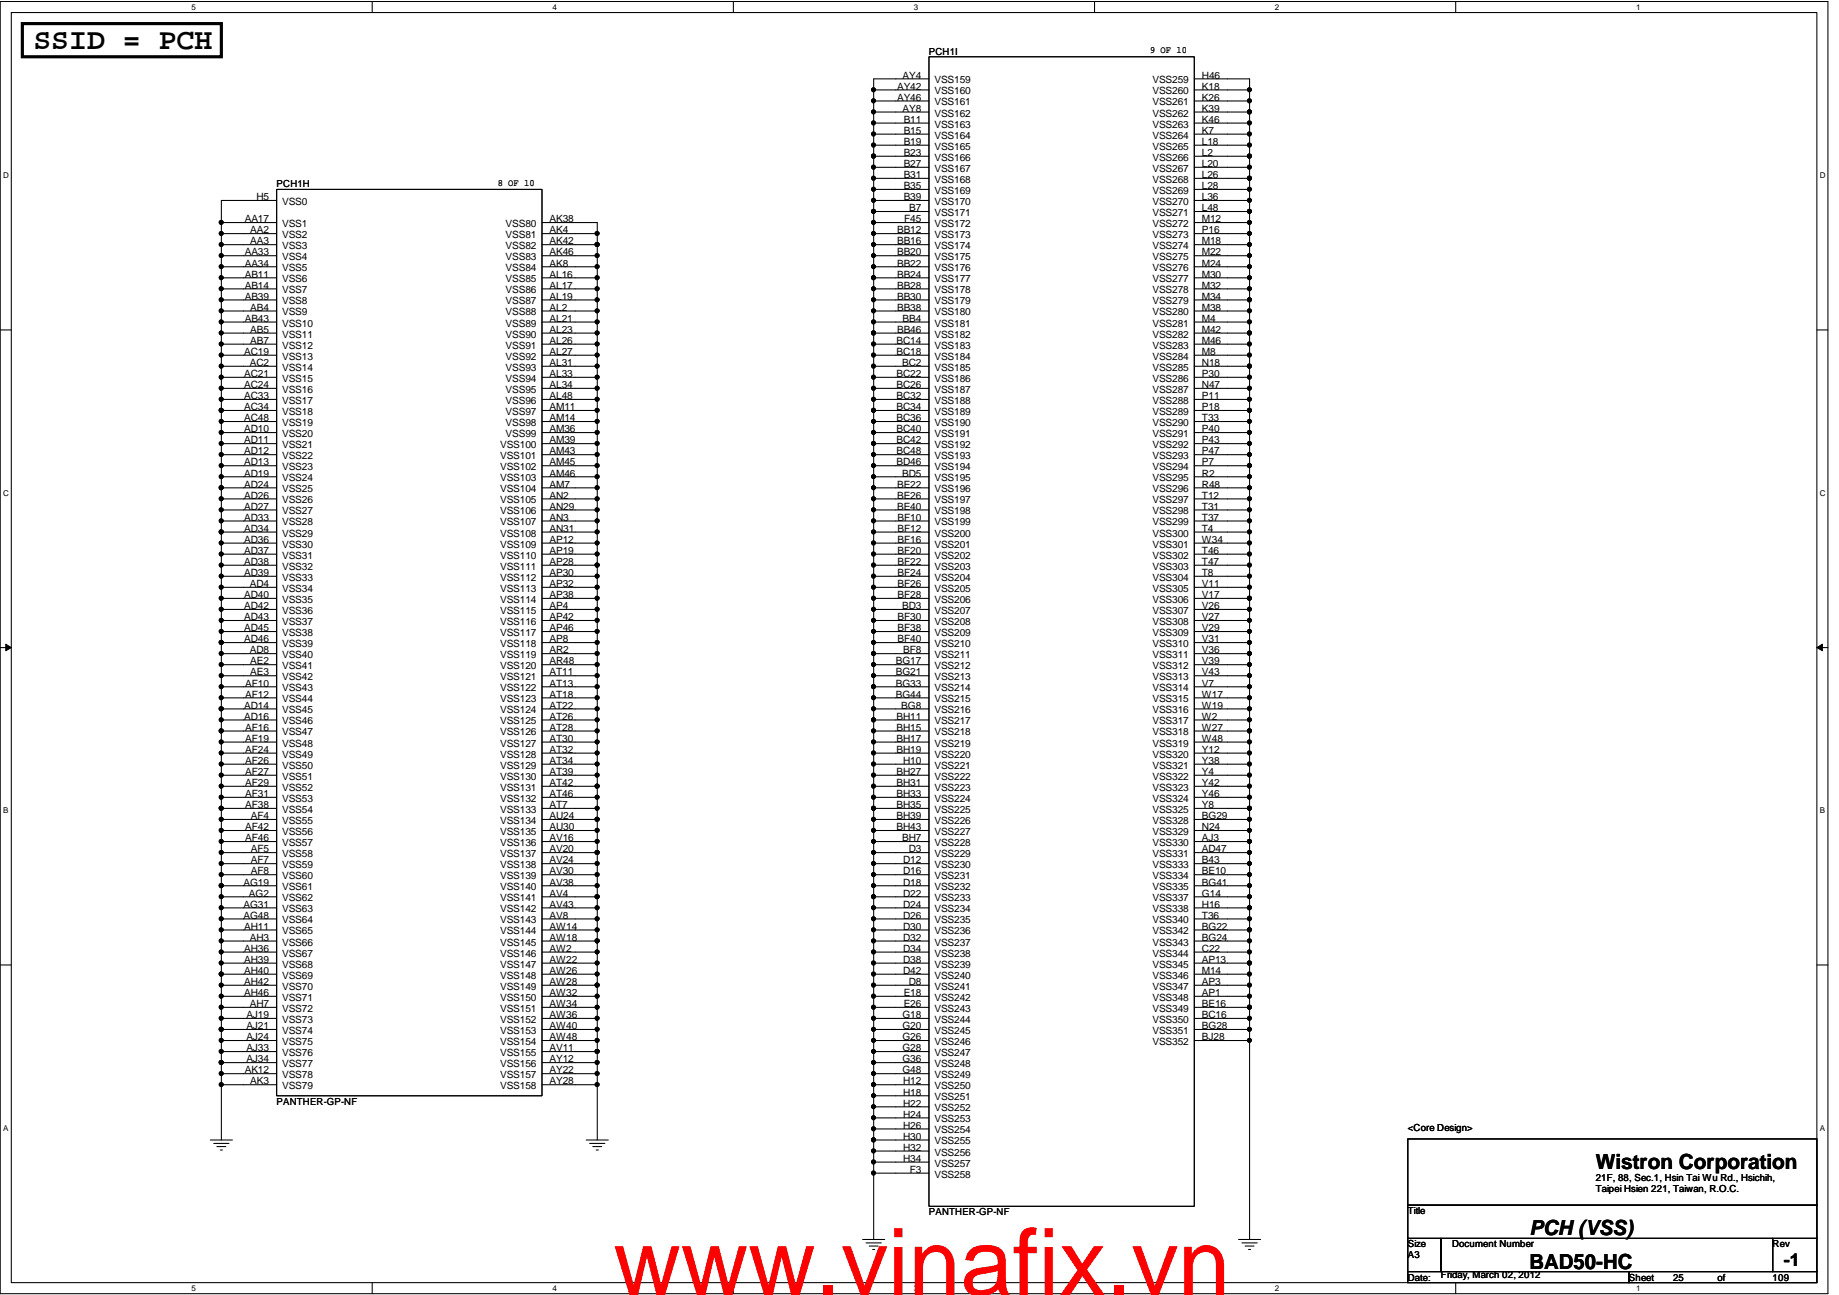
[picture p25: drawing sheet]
<svg xmlns="http://www.w3.org/2000/svg" width="278mm" height="196mm" viewBox="0 0 278 196" stroke-linecap="round" stroke-linejoin="round" font-family="sans-serif">
<defs><g id="words">
<text font-size="14.1" fill="#f00" x="92.8" y="196">www.vinafix.vn</text>
<text font-size="4.5" x="5.1" y="7.4">SSID = PCH</text>
<g font-size="3.1">
<text x="241.4" y="176.9">Wistron Corporation</text>
<text x="231.3" y="192">BAD50-HC</text>
<text x="231.3" y="186.9">PCH (VSS)</text>
</g>
<text font-size="2.7" x="269.8" y="191.5">-1</text>
<g font-size="1.5">
<text x="136.5" y="11.9">AY4</text>
<text x="140.5" y="8.3">PCH1I</text>
<text x="174" y="8.1">9 OF 10</text>
<text x="181.8" y="11.9">H46</text>
<text x="135.7" y="13.6">AY42</text>
<text x="135.7" y="15.2">AY46</text>
<text x="136.5" y="16.9">AY8</text>
<text x="141.4" y="12.6">VSS159</text>
<text x="141.4" y="14.3">VSS160</text>
<text x="141.4" y="16">VSS161</text>
<text x="141.4" y="17.6">VSS162</text>
<text x="174.3" y="17.6">VSS262</text>
<text x="174.3" y="12.6">VSS259</text>
<text x="174.3" y="14.3">VSS260</text>
<text x="174.3" y="16">VSS261</text>
<text x="181.8" y="16.9">K39</text>
<text x="181.8" y="13.6">K18</text>
<text x="181.8" y="15.2">K26</text>
<text x="136.7" y="18.6">B11</text>
<text x="136.7" y="20.3">B15</text>
<text x="136.7" y="21.9">B19</text>
<text x="136.7" y="23.6">B23</text>
<text x="141.4" y="19.3">VSS163</text>
<text x="141.4" y="21">VSS164</text>
<text x="141.4" y="22.6">VSS165</text>
<text x="174.3" y="21">VSS264</text>
<text x="174.3" y="22.6">VSS265</text>
<text x="174.3" y="19.3">VSS263</text>
<text x="181.8" y="20.3">K7</text>
<text x="181.8" y="21.9">L18</text>
<text x="181.8" y="23.6">L2</text>
<text x="181.8" y="18.6">K46</text>
<text x="41.8" y="28.3">PCH1H</text>
<text x="75.3" y="28.1">8 OF 10</text>
<text x="136.7" y="25.3">B27</text>
<text x="136.7" y="26.9">B31</text>
<text x="136.7" y="28.6">B35</text>
<text x="141.4" y="24.3">VSS166</text>
<text x="141.4" y="26">VSS167</text>
<text x="141.4" y="27.7">VSS168</text>
<text x="141.4" y="29.3">VSS169</text>
<text x="174.3" y="24.3">VSS266</text>
<text x="174.3" y="26">VSS267</text>
<text x="174.3" y="27.7">VSS268</text>
<text x="174.3" y="29.3">VSS269</text>
<text x="181.8" y="25.3">L20</text>
<text x="181.8" y="26.9">L26</text>
<text x="181.8" y="28.6">L28</text>
<text x="37" y="33.6">AA17</text>
<text x="37.9" y="35.3">AA2</text>
<text x="38.8" y="30.3">H5</text>
<text x="42.7" y="34.4">VSS1</text>
<text x="42.7" y="31">VSS0</text>
<text x="76.5" y="34.4">VSS80</text>
<text x="83.1" y="33.6">AK38</text>
<text x="83.1" y="35.3">AK4</text>
<text x="135.7" y="35.3">BB12</text>
<text x="136.7" y="30.3">B39</text>
<text x="136.8" y="33.6">F45</text>
<text x="137.5" y="32">B7</text>
<text x="141.4" y="31">VSS170</text>
<text x="141.4" y="32.7">VSS171</text>
<text x="141.4" y="34.4">VSS172</text>
<text x="174.3" y="31">VSS270</text>
<text x="174.3" y="32.7">VSS271</text>
<text x="174.3" y="34.4">VSS272</text>
<text x="181.8" y="30.3">L36</text>
<text x="181.8" y="32">L48</text>
<text x="181.8" y="33.6">M12</text>
<text x="181.8" y="35.3">P16</text>
<text x="37" y="40.3">AA34</text>
<text x="37" y="42">AB11</text>
<text x="37" y="38.7">AA33</text>
<text x="37.9" y="37">AA3</text>
<text x="42.7" y="36">VSS2</text>
<text x="42.7" y="37.7">VSS3</text>
<text x="42.7" y="41">VSS5</text>
<text x="42.7" y="39.4">VSS4</text>
<text x="76.5" y="36">VSS81</text>
<text x="76.5" y="37.7">VSS82</text>
<text x="76.5" y="39.4">VSS83</text>
<text x="76.5" y="41">VSS84</text>
<text x="83.1" y="37">AK42</text>
<text x="83.1" y="38.7">AK46</text>
<text x="83.1" y="40.3">AK8</text>
<text x="83.1" y="42">AL16</text>
<text x="135.7" y="37">BB16</text>
<text x="135.7" y="38.7">BB20</text>
<text x="135.7" y="40.3">BB22</text>
<text x="135.7" y="42">BB24</text>
<text x="141.4" y="36">VSS173</text>
<text x="141.4" y="37.7">VSS174</text>
<text x="141.4" y="39.4">VSS175</text>
<text x="141.4" y="41">VSS176</text>
<text x="174.3" y="36">VSS273</text>
<text x="174.3" y="37.7">VSS274</text>
<text x="174.3" y="39.4">VSS275</text>
<text x="174.3" y="41">VSS276</text>
<text x="181.8" y="37">M18</text>
<text x="181.8" y="38.7">M22</text>
<text x="181.8" y="40.3">M24</text>
<text x="181.8" y="42">M30</text>
<text x="37" y="43.7">AB14</text>
<text x="37" y="45.3">AB39</text>
<text x="37.9" y="47">AB4</text>
<text x="42.7" y="42.7">VSS6</text>
<text x="42.7" y="44.4">VSS7</text>
<text x="42.7" y="46.1">VSS8</text>
<text x="42.7" y="47.7">VSS9</text>
<text x="76.5" y="42.7">VSS85</text>
<text x="76.5" y="44.4">VSS86</text>
<text x="76.5" y="46.1">VSS87</text>
<text x="76.5" y="47.7">VSS88</text>
<text x="83.1" y="43.7">AL17</text>
<text x="83.1" y="45.3">AL19</text>
<text x="83.1" y="47">AL2</text>
<text x="135.7" y="43.7">BB28</text>
<text x="135.7" y="45.3">BB30</text>
<text x="135.7" y="47">BB38</text>
<text x="141.4" y="42.7">VSS177</text>
<text x="141.4" y="44.4">VSS178</text>
<text x="141.4" y="46.1">VSS179</text>
<text x="141.4" y="47.7">VSS180</text>
<text x="174.3" y="42.7">VSS277</text>
<text x="174.3" y="44.4">VSS278</text>
<text x="174.3" y="46.1">VSS279</text>
<text x="174.3" y="47.7">VSS280</text>
<text x="181.8" y="43.7">M32</text>
<text x="181.8" y="45.3">M34</text>
<text x="181.8" y="47">M38</text>
<text x="36.9" y="53.7">AC19</text>
<text x="37" y="48.7">AB43</text>
<text x="37.9" y="50.4">AB5</text>
<text x="37.9" y="52">AB7</text>
<text x="42.7" y="49.4">VSS10</text>
<text x="42.7" y="51.1">VSS11</text>
<text x="42.7" y="52.7">VSS12</text>
<text x="76.5" y="49.4">VSS89</text>
<text x="76.5" y="51.1">VSS90</text>
<text x="76.5" y="52.7">VSS91</text>
<text x="83.1" y="48.7">AL21</text>
<text x="83.1" y="50.4">AL23</text>
<text x="83.1" y="52">AL26</text>
<text x="83.1" y="53.7">AL27</text>
<text x="135.6" y="52">BC14</text>
<text x="135.6" y="53.7">BC18</text>
<text x="135.7" y="50.4">BB46</text>
<text x="136.5" y="48.7">BB4</text>
<text x="141.4" y="49.4">VSS181</text>
<text x="141.4" y="51.1">VSS182</text>
<text x="141.4" y="52.7">VSS183</text>
<text x="174.3" y="49.4">VSS281</text>
<text x="174.3" y="51.1">VSS282</text>
<text x="174.3" y="52.7">VSS283</text>
<text x="181.8" y="48.7">M4</text>
<text x="181.8" y="50.4">M42</text>
<text x="181.8" y="52">M46</text>
<text x="181.8" y="53.7">M8</text>
<text x="36.9" y="57">AC21</text>
<text x="36.9" y="58.7">AC24</text>
<text x="37.8" y="55.4">AC2</text>
<text x="42.7" y="54.4">VSS13</text>
<text x="42.7" y="56.1">VSS14</text>
<text x="42.7" y="57.8">VSS15</text>
<text x="42.7" y="59.4">VSS16</text>
<text x="76.5" y="54.4">VSS92</text>
<text x="76.5" y="56.1">VSS93</text>
<text x="76.5" y="59.4">VSS95</text>
<text x="76.5" y="57.8">VSS94</text>
<text x="83.1" y="55.4">AL31</text>
<text x="83.1" y="58.7">AL34</text>
<text x="83.1" y="57">AL33</text>
<text x="135.6" y="57">BC22</text>
<text x="135.6" y="58.7">BC26</text>
<text x="136.5" y="55.4">BC2</text>
<text x="141.4" y="54.4">VSS184</text>
<text x="141.4" y="56.1">VSS185</text>
<text x="141.4" y="57.8">VSS186</text>
<text x="141.4" y="59.4">VSS187</text>
<text x="174.3" y="54.4">VSS284</text>
<text x="174.3" y="56.1">VSS285</text>
<text x="174.3" y="57.8">VSS286</text>
<text x="174.3" y="59.4">VSS287</text>
<text x="181.8" y="55.4">N18</text>
<text x="181.8" y="57">P30</text>
<text x="181.8" y="58.7">N47</text>
<text x="36.9" y="60.4">AC33</text>
<text x="36.9" y="62.1">AC34</text>
<text x="36.9" y="63.7">AC48</text>
<text x="36.9" y="65.4">AD10</text>
<text x="42.7" y="61.1">VSS17</text>
<text x="42.7" y="62.8">VSS18</text>
<text x="42.7" y="64.5">VSS19</text>
<text x="76.5" y="61.1">VSS96</text>
<text x="76.5" y="62.8">VSS97</text>
<text x="76.5" y="64.5">VSS98</text>
<text x="83.1" y="60.4">AL48</text>
<text x="83.1" y="62.1">AM11</text>
<text x="83.1" y="63.7">AM14</text>
<text x="83.1" y="65.4">AM36</text>
<text x="135.6" y="60.4">BC32</text>
<text x="135.6" y="62.1">BC34</text>
<text x="135.6" y="63.7">BC36</text>
<text x="135.6" y="65.4">BC40</text>
<text x="141.4" y="61.1">VSS188</text>
<text x="141.4" y="62.8">VSS189</text>
<text x="141.4" y="64.5">VSS190</text>
<text x="174.3" y="61.1">VSS288</text>
<text x="174.3" y="62.8">VSS289</text>
<text x="174.3" y="64.5">VSS290</text>
<text x="181.8" y="60.4">P11</text>
<text x="181.8" y="62.1">P18</text>
<text x="181.8" y="63.7">T33</text>
<text x="181.8" y="65.4">P40</text>
<text x="36.9" y="67.1">AD11</text>
<text x="36.9" y="68.8">AD12</text>
<text x="36.9" y="70.4">AD13</text>
<text x="42.7" y="66.1">VSS20</text>
<text x="42.7" y="67.8">VSS21</text>
<text x="42.7" y="69.5">VSS22</text>
<text x="42.7" y="71.1">VSS23</text>
<text x="75.7" y="67.8">VSS100</text>
<text x="75.7" y="71.1">VSS102</text>
<text x="75.7" y="69.5">VSS101</text>
<text x="76.5" y="66.1">VSS99</text>
<text x="83.1" y="67.1">AM39</text>
<text x="83.1" y="70.4">AM45</text>
<text x="83.1" y="68.8">AM43</text>
<text x="135.6" y="67.1">BC42</text>
<text x="135.6" y="68.8">BC48</text>
<text x="135.6" y="70.4">BD46</text>
<text x="141.4" y="66.1">VSS191</text>
<text x="141.4" y="67.8">VSS192</text>
<text x="141.4" y="69.5">VSS193</text>
<text x="141.4" y="71.1">VSS194</text>
<text x="174.3" y="66.1">VSS291</text>
<text x="174.3" y="67.8">VSS292</text>
<text x="174.3" y="69.5">VSS293</text>
<text x="174.3" y="71.1">VSS294</text>
<text x="181.8" y="67.1">P43</text>
<text x="181.8" y="68.8">P47</text>
<text x="181.8" y="70.4">P7</text>
<text x="36.9" y="72.1">AD19</text>
<text x="36.9" y="73.8">AD24</text>
<text x="36.9" y="75.4">AD26</text>
<text x="36.9" y="77.1">AD27</text>
<text x="42.7" y="72.8">VSS24</text>
<text x="42.7" y="74.5">VSS25</text>
<text x="42.7" y="76.2">VSS26</text>
<text x="42.7" y="77.8">VSS27</text>
<text x="75.7" y="72.8">VSS103</text>
<text x="75.7" y="74.5">VSS104</text>
<text x="75.7" y="76.2">VSS105</text>
<text x="75.7" y="77.8">VSS106</text>
<text x="83.1" y="72.1">AM46</text>
<text x="83.1" y="73.8">AM7</text>
<text x="83.1" y="75.4">AN2</text>
<text x="83.1" y="77.1">AN29</text>
<text x="135.7" y="73.8">BE22</text>
<text x="135.7" y="75.4">BE26</text>
<text x="135.7" y="77.1">BE40</text>
<text x="136.5" y="72.1">BD5</text>
<text x="141.4" y="72.8">VSS195</text>
<text x="141.4" y="74.5">VSS196</text>
<text x="141.4" y="76.2">VSS197</text>
<text x="141.4" y="77.8">VSS198</text>
<text x="174.3" y="72.8">VSS295</text>
<text x="174.3" y="74.5">VSS296</text>
<text x="174.3" y="76.2">VSS297</text>
<text x="174.3" y="77.8">VSS298</text>
<text x="181.8" y="72.1">R2</text>
<text x="181.8" y="73.8">R48</text>
<text x="181.8" y="75.4">T12</text>
<text x="181.8" y="77.1">T31</text>
<text x="36.9" y="78.8">AD33</text>
<text x="36.9" y="80.5">AD34</text>
<text x="36.9" y="82.1">AD36</text>
<text x="36.9" y="83.8">AD37</text>
<text x="42.7" y="79.5">VSS28</text>
<text x="42.7" y="81.2">VSS29</text>
<text x="42.7" y="82.9">VSS30</text>
<text x="75.7" y="79.5">VSS107</text>
<text x="75.7" y="81.2">VSS108</text>
<text x="75.7" y="82.9">VSS109</text>
<text x="83.1" y="78.8">AN3</text>
<text x="83.1" y="80.5">AN31</text>
<text x="83.1" y="82.1">AP12</text>
<text x="83.1" y="83.8">AP19</text>
<text x="135.8" y="78.8">BF10</text>
<text x="135.8" y="80.5">BF12</text>
<text x="135.8" y="82.1">BF16</text>
<text x="135.8" y="83.8">BF20</text>
<text x="141.4" y="79.5">VSS199</text>
<text x="141.4" y="81.2">VSS200</text>
<text x="141.4" y="82.9">VSS201</text>
<text x="174.3" y="79.5">VSS299</text>
<text x="174.3" y="81.2">VSS300</text>
<text x="174.3" y="82.9">VSS301</text>
<text x="181.8" y="78.8">T37</text>
<text x="181.8" y="80.5">T4</text>
<text x="181.8" y="82.1">W34</text>
<text x="181.8" y="83.8">T46</text>
<text x="36.9" y="87.2">AD39</text>
<text x="36.9" y="85.5">AD38</text>
<text x="37.8" y="88.8">AD4</text>
<text x="42.7" y="84.5">VSS31</text>
<text x="42.7" y="87.9">VSS33</text>
<text x="42.7" y="89.5">VSS34</text>
<text x="42.7" y="86.2">VSS32</text>
<text x="75.7" y="84.5">VSS110</text>
<text x="75.7" y="86.2">VSS111</text>
<text x="75.7" y="87.9">VSS112</text>
<text x="75.7" y="89.5">VSS113</text>
<text x="83.1" y="85.5">AP28</text>
<text x="83.1" y="87.2">AP30</text>
<text x="83.1" y="88.8">AP32</text>
<text x="135.8" y="85.5">BF22</text>
<text x="135.8" y="87.2">BF24</text>
<text x="135.8" y="88.8">BF26</text>
<text x="141.4" y="84.5">VSS202</text>
<text x="141.4" y="86.2">VSS203</text>
<text x="141.4" y="87.9">VSS204</text>
<text x="141.4" y="89.5">VSS205</text>
<text x="174.3" y="84.5">VSS302</text>
<text x="174.3" y="86.2">VSS303</text>
<text x="174.3" y="87.9">VSS304</text>
<text x="174.3" y="89.5">VSS305</text>
<text x="181.8" y="85.5">T47</text>
<text x="181.8" y="87.2">T8</text>
<text x="181.8" y="88.8">V11</text>
<text x="36.9" y="90.5">AD40</text>
<text x="36.9" y="92.2">AD42</text>
<text x="36.9" y="93.8">AD43</text>
<text x="36.9" y="95.5">AD45</text>
<text x="42.7" y="91.2">VSS35</text>
<text x="42.7" y="92.9">VSS36</text>
<text x="42.7" y="94.6">VSS37</text>
<text x="75.7" y="91.2">VSS114</text>
<text x="75.7" y="94.6">VSS116</text>
<text x="75.7" y="92.9">VSS115</text>
<text x="83.1" y="90.5">AP38</text>
<text x="83.1" y="93.8">AP42</text>
<text x="83.1" y="95.5">AP46</text>
<text x="83.1" y="92.2">AP4</text>
<text x="135.8" y="90.5">BF28</text>
<text x="135.8" y="93.8">BF30</text>
<text x="135.8" y="95.5">BF38</text>
<text x="136.5" y="92.2">BD3</text>
<text x="141.4" y="91.2">VSS206</text>
<text x="141.4" y="92.9">VSS207</text>
<text x="141.4" y="94.6">VSS208</text>
<text x="174.3" y="91.2">VSS306</text>
<text x="174.3" y="92.9">VSS307</text>
<text x="174.3" y="94.6">VSS308</text>
<text x="181.8" y="90.5">V17</text>
<text x="181.8" y="92.2">V26</text>
<text x="181.8" y="93.8">V27</text>
<text x="181.8" y="95.5">V29</text>
<text x="36.9" y="97.2">AD46</text>
<text x="37.8" y="98.9">AD8</text>
<text x="37.9" y="100.5">AE2</text>
<text x="42.7" y="96.2">VSS38</text>
<text x="42.7" y="97.9">VSS39</text>
<text x="42.7" y="99.6">VSS40</text>
<text x="42.7" y="101.2">VSS41</text>
<text x="75.7" y="96.2">VSS117</text>
<text x="75.7" y="97.9">VSS118</text>
<text x="75.7" y="99.6">VSS119</text>
<text x="75.7" y="101.2">VSS120</text>
<text x="83.1" y="97.2">AP8</text>
<text x="83.1" y="98.9">AR2</text>
<text x="83.1" y="100.5">AR48</text>
<text x="135.5" y="100.5">BG17</text>
<text x="135.8" y="97.2">BF40</text>
<text x="136.6" y="98.9">BF8</text>
<text x="141.4" y="96.2">VSS209</text>
<text x="141.4" y="97.9">VSS210</text>
<text x="141.4" y="99.6">VSS211</text>
<text x="141.4" y="101.2">VSS212</text>
<text x="174.3" y="96.2">VSS309</text>
<text x="174.3" y="97.9">VSS310</text>
<text x="174.3" y="99.6">VSS311</text>
<text x="174.3" y="101.2">VSS312</text>
<text x="181.8" y="97.2">V31</text>
<text x="181.8" y="98.9">V36</text>
<text x="181.8" y="100.5">V39</text>
<text x="36.9" y="107.2">AD14</text>
<text x="37.1" y="103.9">AF10</text>
<text x="37.1" y="105.5">AF12</text>
<text x="37.9" y="102.2">AE3</text>
<text x="42.7" y="104.6">VSS43</text>
<text x="42.7" y="106.3">VSS44</text>
<text x="42.7" y="102.9">VSS42</text>
<text x="42.7" y="107.9">VSS45</text>
<text x="75.7" y="102.9">VSS121</text>
<text x="75.7" y="104.6">VSS122</text>
<text x="75.7" y="106.3">VSS123</text>
<text x="75.7" y="107.9">VSS124</text>
<text x="83.1" y="102.2">AT11</text>
<text x="83.1" y="103.9">AT13</text>
<text x="83.1" y="105.5">AT18</text>
<text x="83.1" y="107.2">AT22</text>
<text x="135.5" y="102.2">BG21</text>
<text x="135.5" y="103.9">BG33</text>
<text x="135.5" y="105.5">BG44</text>
<text x="136.3" y="107.2">BG8</text>
<text x="141.4" y="102.9">VSS213</text>
<text x="141.4" y="104.6">VSS214</text>
<text x="141.4" y="106.3">VSS215</text>
<text x="141.4" y="107.9">VSS216</text>
<text x="174.3" y="102.9">VSS313</text>
<text x="174.3" y="104.6">VSS314</text>
<text x="174.3" y="106.3">VSS315</text>
<text x="174.3" y="107.9">VSS316</text>
<text x="181.8" y="102.2">V43</text>
<text x="181.8" y="103.9">V7</text>
<text x="181.8" y="105.5">W17</text>
<text x="181.8" y="107.2">W19</text>
<text x="36.9" y="108.9">AD16</text>
<text x="37.1" y="110.6">AF16</text>
<text x="37.1" y="112.2">AF19</text>
<text x="37.1" y="113.9">AF24</text>
<text x="42.7" y="109.6">VSS46</text>
<text x="42.7" y="111.3">VSS47</text>
<text x="42.7" y="113">VSS48</text>
<text x="75.7" y="109.6">VSS125</text>
<text x="75.7" y="111.3">VSS126</text>
<text x="75.7" y="113">VSS127</text>
<text x="83.1" y="108.9">AT26</text>
<text x="83.1" y="110.6">AT28</text>
<text x="83.1" y="112.2">AT30</text>
<text x="83.1" y="113.9">AT32</text>
<text x="135.6" y="108.9">BH11</text>
<text x="135.6" y="110.6">BH15</text>
<text x="135.6" y="112.2">BH17</text>
<text x="135.6" y="113.9">BH19</text>
<text x="141.4" y="109.6">VSS217</text>
<text x="141.4" y="111.3">VSS218</text>
<text x="141.4" y="113">VSS219</text>
<text x="174.3" y="109.6">VSS317</text>
<text x="174.3" y="111.3">VSS318</text>
<text x="174.3" y="113">VSS319</text>
<text x="181.8" y="108.9">W2</text>
<text x="181.8" y="110.6">W27</text>
<text x="181.8" y="112.2">W48</text>
<text x="181.8" y="113.9">Y12</text>
<text x="37.1" y="115.6">AF26</text>
<text x="37.1" y="117.3">AF27</text>
<text x="37.1" y="118.9">AF29</text>
<text x="42.7" y="114.6">VSS49</text>
<text x="42.7" y="116.3">VSS50</text>
<text x="42.7" y="118">VSS51</text>
<text x="42.7" y="119.6">VSS52</text>
<text x="75.7" y="114.6">VSS128</text>
<text x="75.7" y="119.6">VSS131</text>
<text x="75.7" y="116.3">VSS129</text>
<text x="75.7" y="118">VSS130</text>
<text x="83.1" y="118.9">AT42</text>
<text x="83.1" y="115.6">AT34</text>
<text x="83.1" y="117.3">AT39</text>
<text x="135.6" y="117.3">BH27</text>
<text x="135.6" y="118.9">BH31</text>
<text x="136.6" y="115.6">H10</text>
<text x="141.4" y="114.6">VSS220</text>
<text x="141.4" y="118">VSS222</text>
<text x="141.4" y="119.6">VSS223</text>
<text x="141.4" y="116.3">VSS221</text>
<text x="174.3" y="114.6">VSS320</text>
<text x="174.3" y="116.3">VSS321</text>
<text x="174.3" y="118">VSS322</text>
<text x="174.3" y="119.6">VSS323</text>
<text x="181.8" y="115.6">Y38</text>
<text x="181.8" y="117.3">Y4</text>
<text x="181.8" y="118.9">Y42</text>
<text x="37.1" y="120.6">AF31</text>
<text x="37.1" y="122.3">AF38</text>
<text x="37.1" y="125.6">AF42</text>
<text x="37.9" y="123.9">AF4</text>
<text x="42.7" y="121.3">VSS53</text>
<text x="42.7" y="123">VSS54</text>
<text x="42.7" y="124.7">VSS55</text>
<text x="75.7" y="121.3">VSS132</text>
<text x="75.7" y="123">VSS133</text>
<text x="75.7" y="124.7">VSS134</text>
<text x="83.1" y="120.6">AT46</text>
<text x="83.1" y="122.3">AT7</text>
<text x="83.1" y="123.9">AU24</text>
<text x="83.1" y="125.6">AU30</text>
<text x="135.6" y="120.6">BH33</text>
<text x="135.6" y="122.3">BH35</text>
<text x="135.6" y="123.9">BH39</text>
<text x="135.6" y="125.6">BH43</text>
<text x="141.4" y="121.3">VSS224</text>
<text x="141.4" y="123">VSS225</text>
<text x="141.4" y="124.7">VSS226</text>
<text x="174.3" y="121.3">VSS324</text>
<text x="174.3" y="123">VSS325</text>
<text x="174.3" y="124.7">VSS328</text>
<text x="181.8" y="120.6">Y46</text>
<text x="181.8" y="122.3">Y8</text>
<text x="181.8" y="123.9">BG29</text>
<text x="181.8" y="125.6">N24</text>
<text x="37.1" y="127.3">AF46</text>
<text x="37.9" y="130.6">AF7</text>
<text x="37.9" y="129">AF5</text>
<text x="42.7" y="126.3">VSS56</text>
<text x="42.7" y="128">VSS57</text>
<text x="42.7" y="131.4">VSS59</text>
<text x="42.7" y="129.7">VSS58</text>
<text x="75.7" y="126.3">VSS135</text>
<text x="75.7" y="128">VSS136</text>
<text x="75.7" y="129.7">VSS137</text>
<text x="75.7" y="131.4">VSS138</text>
<text x="83.1" y="127.3">AV16</text>
<text x="83.1" y="129">AV20</text>
<text x="83.1" y="130.6">AV24</text>
<text x="136.5" y="127.3">BH7</text>
<text x="136.6" y="130.6">D12</text>
<text x="137.5" y="129">D3</text>
<text x="141.4" y="126.3">VSS227</text>
<text x="141.4" y="128">VSS228</text>
<text x="141.4" y="129.7">VSS229</text>
<text x="141.4" y="131.4">VSS230</text>
<text x="174.3" y="126.3">VSS329</text>
<text x="174.3" y="128">VSS330</text>
<text x="174.3" y="129.7">VSS331</text>
<text x="174.3" y="131.4">VSS333</text>
<text x="181.8" y="127.3">AJ3</text>
<text x="181.8" y="129">AD47</text>
<text x="181.8" y="130.6">B43</text>
<text x="36.8" y="134">AG19</text>
<text x="36.8" y="137.3">AG31</text>
<text x="37.7" y="135.7">AG2</text>
<text x="37.9" y="132.3">AF8</text>
<text x="42.7" y="133">VSS60</text>
<text x="42.7" y="134.7">VSS61</text>
<text x="42.7" y="136.4">VSS62</text>
<text x="75.7" y="133">VSS139</text>
<text x="75.7" y="134.7">VSS140</text>
<text x="75.7" y="136.4">VSS141</text>
<text x="83.1" y="132.3">AV30</text>
<text x="83.1" y="134">AV38</text>
<text x="83.1" y="135.7">AV4</text>
<text x="83.1" y="137.3">AV43</text>
<text x="136.6" y="132.3">D16</text>
<text x="136.6" y="134">D18</text>
<text x="136.6" y="135.7">D22</text>
<text x="136.6" y="137.3">D24</text>
<text x="141.4" y="133">VSS231</text>
<text x="141.4" y="134.7">VSS232</text>
<text x="141.4" y="136.4">VSS233</text>
<text x="174.3" y="133">VSS334</text>
<text x="174.3" y="134.7">VSS335</text>
<text x="174.3" y="136.4">VSS337</text>
<text x="181.8" y="132.3">BE10</text>
<text x="181.8" y="134">BG41</text>
<text x="181.8" y="135.7">G14</text>
<text x="181.8" y="137.3">H16</text>
<text x="36.8" y="139">AG48</text>
<text x="36.9" y="140.7">AH11</text>
<text x="37.8" y="142.3">AH3</text>
<text x="42.7" y="138">VSS63</text>
<text x="42.7" y="139.7">VSS64</text>
<text x="42.7" y="141.4">VSS65</text>
<text x="42.7" y="143.1">VSS66</text>
<text x="75.7" y="138">VSS142</text>
<text x="75.7" y="139.7">VSS143</text>
<text x="75.7" y="141.4">VSS144</text>
<text x="75.7" y="143.1">VSS145</text>
<text x="83.1" y="139">AV8</text>
<text x="83.1" y="140.7">AW14</text>
<text x="83.1" y="142.3">AW18</text>
<text x="136.6" y="139">D26</text>
<text x="136.6" y="140.7">D30</text>
<text x="136.6" y="142.3">D32</text>
<text x="141.4" y="138">VSS234</text>
<text x="141.4" y="139.7">VSS235</text>
<text x="141.4" y="141.4">VSS236</text>
<text x="141.4" y="143.1">VSS237</text>
<text x="174.3" y="138">VSS338</text>
<text x="174.3" y="139.7">VSS340</text>
<text x="174.3" y="141.4">VSS342</text>
<text x="174.3" y="143.1">VSS343</text>
<text x="181.8" y="139">T36</text>
<text x="181.8" y="140.7">BG22</text>
<text x="181.8" y="142.3">BG24</text>
<text x="36.9" y="144">AH36</text>
<text x="36.9" y="145.7">AH39</text>
<text x="36.9" y="147.4">AH40</text>
<text x="36.9" y="149">AH42</text>
<text x="42.7" y="144.7">VSS67</text>
<text x="42.7" y="146.4">VSS68</text>
<text x="42.7" y="148.1">VSS69</text>
<text x="42.7" y="149.7">VSS70</text>
<text x="75.7" y="144.7">VSS146</text>
<text x="75.7" y="146.4">VSS147</text>
<text x="75.7" y="148.1">VSS148</text>
<text x="75.7" y="149.7">VSS149</text>
<text x="83.1" y="144">AW2</text>
<text x="83.1" y="145.7">AW22</text>
<text x="83.1" y="147.4">AW26</text>
<text x="83.1" y="149">AW28</text>
<text x="136.6" y="144">D34</text>
<text x="136.6" y="145.7">D38</text>
<text x="136.6" y="147.4">D42</text>
<text x="137.5" y="149">D8</text>
<text x="141.4" y="144.7">VSS238</text>
<text x="141.4" y="146.4">VSS239</text>
<text x="141.4" y="148.1">VSS240</text>
<text x="141.4" y="149.7">VSS241</text>
<text x="174.3" y="144.7">VSS344</text>
<text x="174.3" y="146.4">VSS345</text>
<text x="174.3" y="148.1">VSS346</text>
<text x="174.3" y="149.7">VSS347</text>
<text x="181.8" y="144">C22</text>
<text x="181.8" y="145.7">AP13</text>
<text x="181.8" y="147.4">M14</text>
<text x="181.8" y="149">AP3</text>
<text x="36.9" y="150.7">AH46</text>
<text x="37.3" y="154">AJ19</text>
<text x="37.3" y="155.7">AJ21</text>
<text x="37.8" y="152.4">AH7</text>
<text x="42.7" y="151.4">VSS71</text>
<text x="42.7" y="153.1">VSS72</text>
<text x="42.7" y="154.8">VSS73</text>
<text x="75.7" y="151.4">VSS150</text>
<text x="75.7" y="153.1">VSS151</text>
<text x="75.7" y="154.8">VSS152</text>
<text x="83.1" y="150.7">AW32</text>
<text x="83.1" y="152.4">AW34</text>
<text x="83.1" y="154">AW36</text>
<text x="83.1" y="155.7">AW40</text>
<text x="136.5" y="154">G18</text>
<text x="136.5" y="155.7">G20</text>
<text x="136.7" y="150.7">E18</text>
<text x="136.7" y="152.4">E26</text>
<text x="141.4" y="151.4">VSS242</text>
<text x="141.4" y="153.1">VSS243</text>
<text x="141.4" y="154.8">VSS244</text>
<text x="174.3" y="151.4">VSS348</text>
<text x="174.3" y="153.1">VSS349</text>
<text x="174.3" y="154.8">VSS350</text>
<text x="181.8" y="150.7">AP1</text>
<text x="181.8" y="152.4">BE16</text>
<text x="181.8" y="154">BC16</text>
<text x="181.8" y="155.7">BG28</text>
<text x="37.3" y="159.1">AJ33</text>
<text x="37.3" y="160.7">AJ34</text>
<text x="37.3" y="157.4">AJ24</text>
<text x="42.7" y="159.8">VSS76</text>
<text x="42.7" y="161.5">VSS77</text>
<text x="42.7" y="156.4">VSS74</text>
<text x="42.7" y="158.1">VSS75</text>
<text x="75.7" y="156.4">VSS153</text>
<text x="75.7" y="158.1">VSS154</text>
<text x="75.7" y="159.8">VSS155</text>
<text x="75.7" y="161.5">VSS156</text>
<text x="83.1" y="157.4">AW48</text>
<text x="83.1" y="159.1">AV11</text>
<text x="83.1" y="160.7">AY12</text>
<text x="136.5" y="157.4">G26</text>
<text x="136.5" y="159.1">G28</text>
<text x="136.5" y="160.7">G36</text>
<text x="141.4" y="156.4">VSS245</text>
<text x="141.4" y="158.1">VSS246</text>
<text x="141.4" y="159.8">VSS247</text>
<text x="141.4" y="161.5">VSS248</text>
<text x="174.3" y="156.4">VSS351</text>
<text x="174.3" y="158.1">VSS352</text>
<text x="181.8" y="157.4">BJ28</text>
<text x="37" y="162.4">AK12</text>
<text x="37.9" y="164.1">AK3</text>
<text x="41.8" y="167.2">PANTHER-GP-NF</text>
<text x="42.7" y="163.1">VSS78</text>
<text x="42.7" y="164.8">VSS79</text>
<text x="75.7" y="163.1">VSS157</text>
<text x="75.7" y="164.8">VSS158</text>
<text x="83.1" y="162.4">AY22</text>
<text x="83.1" y="164.1">AY28</text>
<text x="136.5" y="162.4">G48</text>
<text x="136.6" y="164.1">H12</text>
<text x="136.6" y="165.8">H18</text>
<text x="136.6" y="167.4">H22</text>
<text x="141.4" y="163.1">VSS249</text>
<text x="141.4" y="164.8">VSS250</text>
<text x="141.4" y="166.5">VSS251</text>
<text x="136.6" y="169.1">H24</text>
<text x="136.6" y="170.8">H26</text>
<text x="136.6" y="172.4">H30</text>
<text x="141.4" y="168.1">VSS252</text>
<text x="141.4" y="169.8">VSS253</text>
<text x="141.4" y="171.5">VSS254</text>
<text x="141.4" y="173.2">VSS255</text>
<text x="213" y="171.2">&lt;Core Design&gt;</text>
<text x="136.6" y="174.1">H32</text>
<text x="136.6" y="175.8">H34</text>
<text x="137.6" y="177.5">F3</text>
<text x="141.4" y="174.8">VSS256</text>
<text x="141.4" y="176.5">VSS257</text>
<text x="141.4" y="178.2">VSS258</text>
<text x="241.4" y="178.7">21F, 88, Sec.1, Hsin Tai Wu Rd., Hsichih,</text>
<text x="140.5" y="183.9">PANTHER-GP-NF</text>
<text x="213" y="183.7">Title</text>
<text x="241.4" y="180.4">Taipei Hsien 221, Taiwan, R.O.C.</text>
<text x="213" y="188.7">Size</text>
<text x="213" y="190.4">A3</text>
<text x="219.6" y="188.7">Document Number</text>
<text x="268.1" y="188.7">Rev</text>
<text x="213" y="193.7">Date:</text>
<text x="218" y="193.4">Friday, March 02, 2012</text>
<text x="246.4" y="193.7">Sheet</text>
<text x="253.1" y="193.7">25</text>
<text x="259.8" y="193.7">of</text>
<text x="268.1" y="193.7">109</text>
</g>
<g font-size="1.2">
<text x="29" y="1.5">5</text>
<text x="83.6" y="1.5">4</text>
<text x="138.2" y="1.5">3</text>
<text x="192.8" y="1.5">2</text>
<text x="247.5" y="1.5">1</text>
<text x=".5" y="27">D</text>
<text x="275.3" y="27">D</text>
<text x=".5" y="75">C</text>
<text x="275.3" y="75">C</text>
<text x=".5" y="123.1">B</text>
<text x="275.3" y="123.1">B</text>
<text x=".5" y="171.1">A</text>
<text x="275.3" y="171.1">A</text>
<text x="29" y="195.3">5</text>
<text x="83.6" y="195.3">4</text>
<text x="138.2" y="195.3">3</text>
<text x="192.8" y="195.3">2</text>
<text x="247.5" y="195.3">1</text>
</g>
</g></defs>
<path d="M0 .2h276.5v195.5h-276.5zM1.7 1.9h273.1v192.2h-273.1z" fill="none" stroke="#000" stroke-width=".16"/>
<g fill="#fff">
<path d="M29 .4h.6v1.3h-.6z"/>
<path d="M29 194.2h.6v1.3h-.6z"/>
</g>
<path d="M56.3 .2v1.7M56.3 194.1v1.6" fill="none" stroke="#000" stroke-width=".16"/>
<g fill="#fff">
<path d="M83.6 .4h.6v1.3h-.6z"/>
<path d="M83.6 194.2h.6v1.3h-.6z"/>
</g>
<path d="M110.9 .2v1.7M110.9 194.1v1.6" fill="none" stroke="#000" stroke-width=".16"/>
<g fill="#fff">
<path d="M138.2 .4h.6v1.3h-.6z"/>
<path d="M138.2 194.2h.6v1.3h-.6z"/>
</g>
<path d="M165.6 .2v1.7M165.6 194.1v1.6" fill="none" stroke="#000" stroke-width=".16"/>
<g fill="#fff">
<path d="M192.8 .4h.7v1.3h-.7z"/>
<path d="M192.8 194.2h.7v1.3h-.7z"/>
</g>
<path d="M220.2 .2v1.7M220.2 194.1v1.6" fill="none" stroke="#000" stroke-width=".16"/>
<g fill="#fff">
<path d="M247.5 .4h.6v1.3h-.6z"/>
<path d="M247.5 194.2h.6v1.3h-.6z"/>
<path d="M.5 25.9h.8v1.3h-.8z"/>
<path d="M275.3 25.9h.8v1.3h-.8z"/>
<path d="M.5 73.9h.8v1.3h-.8z"/>
<path d="M275.3 73.9h.8v1.3h-.8z"/>
</g>
<path d="M0 49.9h1.7M274.8 49.9h1.7" fill="none" stroke="#000" stroke-width=".16"/>
<g fill="#fff">
<path d="M.5 122h.7v1.3h-.7z"/>
<path d="M275.3 122h.7v1.3h-.7z"/>
</g>
<path d="M0 98h1.7M274.8 98h1.7" fill="none" stroke="#000" stroke-width=".16"/>
<path d="M.9 97.5l.8 .5-.8 .5zM274.8 98l.9-.5v1z" fill="#000"/>
<path d="M.9 97.5l.8 .5-.8 .5zM274.8 98l.9-.5v1z" fill="none" stroke="#000" stroke-width=".15"/>
<g fill="#fff">
<path d="M.5 170h.7v1.3h-.7z"/>
<path d="M275.3 170h.7v1.3h-.7z"/>
</g>
<g fill="none" stroke="#000" stroke-width=".16">
<path d="M132.2 13.6h8.3M132.2 15.3h8.3M132.2 17h8.3M132.2 15.3v1.7M132.2 17v1.6M132.2 13.6v1.7M132.2 18.6v1.7M140.5 8.6h40.2v173.9h-40.2zM140.5 11.9h-8.3v1.7M140.5 18.6h-8.3M180.7 18.6h8.3M180.7 11.9h8.3v1.7"/>
<path d="M180.7 13.6h8.3M180.7 15.3h8.3M189 17h-8.3M189 18.6v1.7M189 15.3v1.7M189 13.6v1.7M189 17v1.6M33.5 35.3h8.3M33.5 38.7h8.3M33.5 35.3v1.7M33.5 37v1.7M33.5 38.7v1.7"/>
<path d="M33.5 33.7v1.6M33.5 33.7h8.3M41.8 30.3h-8.3v3.4M41.8 37h-8.3M41.8 28.7h40.2v137.1h-40.2zM82 35.3h8.3M82 37h8.3M82 38.7h8.3M82 33.7h8.3v1.6M90.3 35.3v1.7M90.3 38.7v1.7M90.3 37v1.7"/>
<path d="M132.2 22h8.3M132.2 33.7h8.3M132.2 35.3h8.3M132.2 33.7v1.6M132.2 27v1.7M132.2 20.3v1.7M132.2 37v1.7M132.2 30.3v1.7M132.2 35.3v1.7M132.2 22v1.6M132.2 32v1.7M132.2 25.3v1.7"/>
<path d="M132.2 23.6v1.7M132.2 38.7v1.7M132.2 28.7v1.6M140.5 20.3h-8.3M140.5 23.6h-8.3M140.5 25.3h-8.3M140.5 27h-8.3M140.5 28.7h-8.3M140.5 30.3h-8.3M140.5 32h-8.3M140.5 37h-8.3M140.5 38.7h-8.3"/>
<path d="M180.7 20.3h8.3M180.7 22h8.3M180.7 23.6h8.3M180.7 25.3h8.3M180.7 27h8.3M180.7 28.7h8.3M180.7 30.3h8.3M180.7 32h8.3M180.7 33.7h8.3M180.7 35.3h8.3M180.7 37h8.3M180.7 38.7h8.3"/>
<path d="M189 25.3v1.7M189 38.7v1.7M189 33.7v1.6M189 28.7v1.6M189 30.3v1.7M189 20.3v1.7M189 37v1.7M189 35.3v1.7M189 22v1.6M189 27v1.7M189 23.6v1.7M189 32v1.7"/>
<path d="M33.5 40.4h8.3M33.5 45.4h8.3M33.5 47.1h8.3M33.5 40.4v1.6M33.5 42v1.7M33.5 43.7v1.7M33.5 45.4v1.7M33.5 50.4v1.7M33.5 55.4v1.7M33.5 53.7v1.7M33.5 52.1v1.6M33.5 47.1v1.6"/>
<path d="M33.5 48.7v1.7M33.5 57.1v1.7M33.5 58.8v1.6M41.8 42h-8.3M41.8 43.7h-8.3M41.8 48.7h-8.3M41.8 50.4h-8.3M41.8 52.1h-8.3M41.8 53.7h-8.3M41.8 55.4h-8.3M41.8 57.1h-8.3M41.8 58.8h-8.3"/>
<path d="M82 40.4h8.3M82 42h8.3M82 43.7h8.3M82 45.4h8.3M82 47.1h8.3M82 48.7h8.3M82 50.4h8.3M82 52.1h8.3M82 53.7h8.3M82 55.4h8.3M82 57.1h8.3M82 58.8h8.3"/>
<path d="M90.3 43.7v1.7M90.3 42v1.7M90.3 40.4v1.6M90.3 47.1v1.6M90.3 45.4v1.7M90.3 58.8v1.6M90.3 57.1v1.7M90.3 55.4v1.7M90.3 53.7v1.7M90.3 48.7v1.7M90.3 52.1v1.6M90.3 50.4v1.7"/>
<path d="M132.2 50.4h8.3M132.2 52.1h8.3M132.2 53.7h8.3M132.2 53.7v1.7M132.2 47.1v1.6M132.2 40.4v1.6M132.2 52.1v1.6M132.2 50.4v1.7M132.2 48.7v1.7M132.2 42v1.7M132.2 57.1v1.7M132.2 55.4v1.7"/>
<path d="M132.2 43.7v1.7M132.2 58.8v1.6M132.2 45.4v1.7M140.5 40.4h-8.3M140.5 42h-8.3M140.5 43.7h-8.3M140.5 45.4h-8.3M140.5 47.1h-8.3M140.5 48.7h-8.3M140.5 55.4h-8.3M140.5 57.1h-8.3M140.5 58.8h-8.3"/>
<path d="M180.7 43.7h8.3M180.7 45.4h8.3M180.7 47.1h8.3M180.7 48.7h8.3M180.7 50.4h8.3M180.7 52.1h8.3M180.7 53.7h8.3M180.7 55.4h8.3M180.7 57.1h8.3M180.7 58.8h8.3M180.7 40.4h8.3M180.7 42h8.3"/>
<path d="M189 58.8v1.6M189 47.1v1.6M189 53.7v1.7M189 48.7v1.7M189 42v1.7M189 43.7v1.7M189 40.4v1.6M189 55.4v1.7M189 50.4v1.7M189 45.4v1.7M189 57.1v1.7M189 52.1v1.6"/>
<path d="M33.5 60.4h8.3M33.5 62.1h8.3M33.5 63.8h8.3M33.5 65.5h8.3M33.5 73.8h8.3M33.5 75.5h8.3M33.5 77.2h8.3M33.5 60.4v1.7M33.5 72.1v1.7M33.5 68.8v1.7M33.5 67.1v1.7M33.5 65.5v1.6"/>
<path d="M33.5 63.8v1.7M33.5 62.1v1.7M33.5 75.5v1.7M33.5 78.8v1.7M33.5 73.8v1.7M33.5 70.5v1.6M33.5 77.2v1.6M41.8 67.1h-8.3M41.8 68.8h-8.3M41.8 70.5h-8.3M41.8 72.1h-8.3M41.8 78.8h-8.3"/>
<path d="M82 60.4h8.3M82 62.1h8.3M82 63.8h8.3M82 65.5h8.3M82 67.1h8.3M82 68.8h8.3M82 70.5h8.3M82 72.1h8.3M82 73.8h8.3M82 75.5h8.3M82 77.2h8.3M82 78.8h8.3"/>
<path d="M90.3 60.4v1.7M90.3 73.8v1.7M90.3 72.1v1.7M90.3 70.5v1.6M90.3 68.8v1.7M90.3 67.1v1.7M90.3 65.5v1.6M90.3 62.1v1.7M90.3 63.8v1.7M90.3 75.5v1.7M90.3 78.8v1.7M90.3 77.2v1.6"/>
<path d="M132.2 63.8h8.3M132.2 65.5h8.3M132.2 68.8h8.3M132.2 70.5h8.3M132.2 73.8v1.7M132.2 72.1v1.7M132.2 65.5v1.6M132.2 67.1v1.7M132.2 60.4v1.7M132.2 77.2v1.6M132.2 75.5v1.7M132.2 62.1v1.7"/>
<path d="M132.2 70.5v1.6M132.2 68.8v1.7M132.2 78.8v1.7M132.2 63.8v1.7M140.5 60.4h-8.3M140.5 62.1h-8.3M140.5 67.1h-8.3M140.5 72.1h-8.3M140.5 73.8h-8.3M140.5 75.5h-8.3M140.5 77.2h-8.3M140.5 78.8h-8.3"/>
<path d="M180.7 72.1h8.3M180.7 73.8h8.3M180.7 75.5h8.3M180.7 77.2h8.3M180.7 78.8h8.3M180.7 60.4h8.3M180.7 62.1h8.3M180.7 63.8h8.3M180.7 65.5h8.3M180.7 67.1h8.3M180.7 68.8h8.3M189 70.5h-8.3"/>
<path d="M189 63.8v1.7M189 73.8v1.7M189 70.5v1.6M189 68.8v1.7M189 75.5v1.7M189 60.4v1.7M189 65.5v1.6M189 77.2v1.6M189 67.1v1.7M189 78.8v1.7M189 72.1v1.7M189 62.1v1.7"/>
<path d="M33.5 80.5h8.3M33.5 82.2h8.3M33.5 83.8h8.3M33.5 83.8v1.7h8.3M33.5 87.2h8.3M33.5 88.9h8.3M33.5 98.9h8.3M33.5 82.2v1.6M33.5 85.5v1.7M33.5 80.5v1.7M33.5 87.2v1.7M33.5 95.6v1.6"/>
<path d="M33.5 98.9v1.7M33.5 90.5v1.7M33.5 88.9v1.6M33.5 97.2v1.7M33.5 92.2v1.7M33.5 93.9v1.7M41.8 90.5h-8.3M41.8 92.2h-8.3M41.8 93.9h-8.3M41.8 95.6h-8.3M41.8 97.2h-8.3M82 80.5h8.3"/>
<path d="M82 82.2h8.3M82 83.8h8.3M82 85.5h8.3M82 87.2h8.3M82 90.5h8.3M82 92.2h8.3M82 93.9h8.3M82 95.6h8.3M82 97.2h8.3M82 98.9h8.3M90.3 82.2v1.6M90.3 87.2v1.7"/>
<path d="M90.3 85.5v1.7M90.3 83.8v1.7M90.3 88.9h-8.3M90.3 98.9v1.7M90.3 97.2v1.7M90.3 88.9v1.6M90.3 95.6v1.6M90.3 93.9v1.7M90.3 92.2v1.7M90.3 90.5v1.7M90.3 80.5v1.7M132.2 98.9h8.3"/>
<path d="M132.2 85.5v1.7M132.2 83.8v1.7M132.2 87.2v1.7M132.2 97.2v1.7M132.2 93.9v1.7M132.2 92.2v1.7M132.2 90.5v1.7M132.2 82.2v1.6M132.2 88.9v1.6M132.2 98.9v1.7M132.2 80.5v1.7M132.2 95.6v1.6"/>
<path d="M140.5 80.5h-8.3M140.5 82.2h-8.3M140.5 83.8h-8.3M140.5 85.5h-8.3M140.5 87.2h-8.3M140.5 88.9h-8.3M140.5 90.5h-8.3M140.5 92.2h-8.3M140.5 93.9h-8.3M140.5 95.6h-8.3M140.5 97.2h-8.3M180.7 97.2h8.3"/>
<path d="M180.7 98.9h8.3M180.7 80.5h8.3M180.7 82.2h8.3M180.7 83.8h8.3M180.7 85.5h8.3M180.7 87.2h8.3M180.7 88.9h8.3M180.7 90.5h8.3M180.7 92.2h8.3M180.7 93.9h8.3M180.7 95.6h8.3M189 92.2v1.7"/>
<path d="M189 82.2v1.6M189 97.2v1.7M189 93.9v1.7M189 85.5v1.7M189 80.5v1.7M189 88.9v1.6M189 95.6v1.6M189 87.2v1.7M189 83.8v1.7M189 98.9v1.7M189 90.5v1.7M33.5 100.6h8.3"/>
<path d="M33.5 102.2h8.3M33.5 103.9h8.3M33.5 105.6h8.3M33.5 107.3h8.3M33.5 112.3h8.3M33.5 114h8.3M33.5 112.3v1.7M33.5 105.6v1.7M33.5 100.6v1.6M33.5 110.6v1.7M33.5 108.9v1.7M33.5 102.2v1.7"/>
<path d="M33.5 114v1.6M33.5 115.6v1.7M33.5 119v3.3M33.5 107.3v1.6M33.5 117.3v1.7M33.5 103.9v1.7M41.8 108.9h-8.3M41.8 110.6h-8.3M41.8 115.6h-8.3M41.8 117.3h-8.3M41.8 119h-8.3M82 100.6h8.3"/>
<path d="M82 102.2h8.3M82 103.9h8.3M82 105.6h8.3M82 107.3h8.3M82 108.9h8.3M82 110.6h8.3M82 112.3h8.3M82 114h8.3M82 115.6h8.3M82 117.3h8.3M82 119h8.3M90.3 100.6v1.6"/>
<path d="M90.3 102.2v1.7M90.3 114v1.6M90.3 112.3v1.7M90.3 110.6v1.7M90.3 108.9v1.7M90.3 107.3v1.6M90.3 105.6v1.7M90.3 103.9v1.7M90.3 117.3v1.7M90.3 119v1.6M90.3 115.6v1.7M132.2 100.6h8.3"/>
<path d="M132.2 105.6h8.3M132.2 107.3h8.3M132.2 115.6h3.3M132.2 114v3.3M132.2 112.3v1.7M132.2 102.2v1.7M132.2 110.6v1.7M132.2 108.9v1.7M132.2 117.3v1.7M132.2 103.9v1.7M132.2 107.3v1.6M132.2 119v1.6"/>
<path d="M132.2 100.6v1.6M132.2 105.6v1.7M135.5 115.6h5M140.5 102.2h-8.3M140.5 103.9h-8.3M140.5 108.9h-8.3M140.5 110.6h-8.3M140.5 112.3h-8.3M140.5 114h-8.3M140.5 117.3h-8.3M140.5 119h-8.3M180.7 100.6h8.3"/>
<path d="M180.7 102.2h8.3M180.7 103.9h8.3M180.7 105.6h8.3M180.7 107.3h8.3M180.7 108.9h8.3M180.7 110.6h8.3M180.7 112.3h8.3M180.7 114h8.3M180.7 115.6h8.3M180.7 117.3h8.3M180.7 119h8.3M189 112.3v1.7"/>
<path d="M189 117.3v1.7M189 105.6v1.7M189 100.6v1.6M189 108.9v1.7M189 102.2v1.7M189 115.6v1.7M189 119v1.6M189 107.3v1.6M189 114v1.6M189 110.6v1.7M189 103.9v1.7M33.5 124h8.3"/>
<path d="M33.5 125.7h8.3M33.5 127.3h8.3M33.5 129h8.3M33.5 130.7h8.3M33.5 132.3h8.3M33.5 135.7h8.3M33.5 137.4h8.3M33.5 125.7v1.6M33.5 124v1.7M33.5 122.3v1.7M33.5 135.7v1.7M33.5 130.7v1.6"/>
<path d="M33.5 139v1.7M33.5 137.4v1.6M33.5 127.3v1.7M33.5 134v1.7M33.5 132.3v1.7M33.5 129v1.7M41.8 120.6h-8.3M41.8 122.3h-8.3M41.8 134h-8.3M41.8 139h-8.3M82 120.6h8.3M82 122.3h8.3"/>
<path d="M82 124h8.3M82 125.7h8.3M82 127.3h8.3M82 129h8.3M82 130.7h8.3M82 132.3h8.3M82 134h8.3M82 135.7h8.3M82 137.4h8.3M82 139h8.3M90.3 122.3v1.7M90.3 127.3v1.7"/>
<path d="M90.3 124v1.7M90.3 137.4v1.6M90.3 130.7v1.6M90.3 135.7v1.7M90.3 134v1.7M90.3 129v1.7M90.3 132.3v1.7M90.3 125.7v1.6M90.3 120.6v1.7M90.3 139v1.7M132.2 124h8.3M132.2 125.7h8.3"/>
<path d="M132.2 135.7h8.3M132.2 137.4h8.3M132.2 134v1.7M132.2 130.7v1.6M132.2 129v1.7M132.2 120.6v1.7M132.2 137.4v1.6M132.2 135.7v1.7M132.2 127.3v1.7M132.2 125.7v1.6M132.2 124v1.7M132.2 122.3v1.7"/>
<path d="M132.2 139v1.7M132.2 132.3v1.7M140.5 120.6h-8.3M140.5 122.3h-8.3M140.5 127.3h-8.3M140.5 129h-8.3M140.5 130.7h-8.3M140.5 132.3h-8.3M140.5 134h-8.3M140.5 139h-8.3M180.7 124h8.3M180.7 125.7h8.3"/>
<path d="M180.7 127.3h8.3M180.7 129h8.3M180.7 130.7h8.3M180.7 132.3h8.3M180.7 134h8.3M180.7 135.7h8.3M180.7 137.4h8.3M180.7 139h8.3M180.7 120.6h8.3M180.7 122.3h8.3M189 120.6v1.7M189 139v1.7"/>
<path d="M189 134v1.7M189 135.7v1.7M189 129v1.7M189 124v1.7M189 130.7v1.6M189 132.3v1.7M189 125.7v1.6M189 122.3v1.7M189 127.3v1.7M189 137.4v1.6M0 146h1.7M33.5 140.7h8.3"/>
<path d="M33.5 142.4h8.3M33.5 144.1h8.3M33.5 149.1h8.3M33.5 154.1h8.3M33.5 155.8h8.3M33.5 145.7v1.7M33.5 140.7v1.7M33.5 150.7v1.7M33.5 147.4v1.7M33.5 142.4v1.7M33.5 154.1v1.7M33.5 149.1v1.6"/>
<path d="M33.5 159.1v1.7M33.5 155.8v1.6M33.5 157.4v1.7M33.5 152.4v1.7M33.5 144.1v1.6M41.8 145.7h-8.3M41.8 147.4h-8.3M41.8 150.7h-8.3M41.8 152.4h-8.3M41.8 157.4h-8.3M41.8 159.1h-8.3M82 140.7h8.3"/>
<path d="M82 142.4h8.3M82 144.1h8.3M82 145.7h8.3M82 147.4h8.3M82 149.1h8.3M82 150.7h8.3M82 152.4h8.3M82 154.1h8.3M82 155.8h8.3M82 157.4h8.3M82 159.1h8.3M90.3 140.7v1.7"/>
<path d="M90.3 144.1v1.6M90.3 154.1v1.7M90.3 152.4v1.7M90.3 150.7v1.7M90.3 149.1v1.6M90.3 145.7v3.4M90.3 157.4v1.7M90.3 159.1v1.7M90.3 155.8v1.6M90.3 142.4v1.7M132.2 159.1v1.7M132.2 157.4v1.7"/>
<path d="M132.2 155.8v1.6M132.2 154.1v1.7M132.2 152.4v1.7M132.2 150.7v1.7M132.2 149.1v1.6M132.2 147.4v1.7M132.2 145.7v1.7M132.2 144.1v1.6M132.2 142.4v1.7M132.2 140.7v1.7M140.5 140.7h-8.3M140.5 142.4h-8.3"/>
<path d="M140.5 144.1h-8.3M140.5 145.7h-8.3M140.5 147.4h-8.3M140.5 149.1h-8.3M140.5 150.7h-8.3M140.5 152.4h-8.3M140.5 154.1h-8.3M140.5 155.8h-8.3M140.5 157.4h-8.3M140.5 159.1h-8.3M180.7 150.7h8.3M180.7 152.4h8.3"/>
<path d="M180.7 154.1h8.3M180.7 155.8h8.3M180.7 157.4h8.3M180.7 140.7h8.3M180.7 142.4h8.3M180.7 144.1h8.3M180.7 145.7h8.3M180.7 147.4h8.3M180.7 149.1h8.3M189 144.1v1.6M189 140.7v1.7M189 154.1v1.7"/>
<path d="M189 150.7v1.7M189 147.4v1.7M189 155.8v1.6M189 145.7v1.7M189 157.4v30.1M189 152.4v1.7M189 149.1v1.6M189 142.4v1.7M274.8 146h1.7M31.8 172.5h3.4M32.3 173h2.3M32.8 173.5h1.4"/>
<path d="M33.3 174h.3M33.5 162.5h8.3M33.5 164.1v8.4M33.5 160.8v1.7M33.5 162.5v1.6M41.8 160.8h-8.3M41.8 164.1h-8.3M82 160.8h8.3M82 162.5h8.3M82 164.1h8.3M88.7 172.5h3.3M89.2 173h2.3"/>
<path d="M89.7 173.5h1.3M90.2 174h.3M90.3 160.8v1.7M90.3 164.1v8.4M90.3 162.5v1.6M132.2 165.8h8.3M132.2 167.5h8.3M132.2 174.2h8.3M132.2 170.8v1.7M132.2 167.5v1.6M132.2 177.5v10M132.2 174.2v1.6"/>
<path d="M132.2 162.5v1.6M132.2 165.8v1.7M132.2 164.1v1.7M132.2 172.5v1.7M132.2 175.8v1.7M132.2 169.1v1.7M132.2 160.8v1.7M132.2 172.5h8.3M140.5 160.8h-8.3M140.5 162.5h-8.3M140.5 164.1h-8.3M140.5 169.1h-8.3"/>
<path d="M140.5 170.8h-8.3M140.5 175.8h-8.3M140.5 177.5h-8.3M213 172.3h61.8v10.1h-61.8zM130.5 187.5h3.3M131 188.1h2.3M131.5 188.5h1.3M132 189.1h.3M187.3 187.5h3.4M187.9 188.1h2.3M188.3 188.5h1.4M188.9 189.1h.3"/>
<path d="M213 182.4h61.8v5h-61.8zM213 187.4h5v5h-5zM213 192.4h33.4v1.7h-33.4zM218 187.4h50.1v5h-50.1zM246.4 192.4h28.4v1.7h-28.4zM268.1 187.4h6.7v5h-6.7z"/>
<circle cx="132.1" cy="16.9" r=".3"/>
<circle cx="132.1" cy="13.6" r=".3"/>
<circle cx="132.1" cy="18.6" r=".3"/>
<circle cx="132.1" cy="15.3" r=".3"/>
<circle cx="189" cy="15.3" r=".3"/>
<circle cx="189" cy="16.9" r=".3"/>
<circle cx="189" cy="13.6" r=".3"/>
<circle cx="189" cy="18.6" r=".3"/>
<circle cx="33.5" cy="38.7" r=".3"/>
<circle cx="33.5" cy="37" r=".3"/>
<circle cx="33.5" cy="33.6" r=".3"/>
<circle cx="33.5" cy="35.3" r=".3"/>
<circle cx="90.3" cy="38.7" r=".3"/>
<circle cx="90.3" cy="37" r=".3"/>
<circle cx="90.3" cy="35.3" r=".3"/>
<circle cx="132.1" cy="38.7" r=".3"/>
<circle cx="132.1" cy="25.3" r=".3"/>
<circle cx="132.1" cy="37" r=".3"/>
<circle cx="132.1" cy="21.9" r=".3"/>
<circle cx="132.1" cy="20.3" r=".3"/>
<circle cx="132.1" cy="27" r=".3"/>
<circle cx="132.1" cy="32" r=".3"/>
<circle cx="132.1" cy="33.6" r=".3"/>
<circle cx="132.1" cy="28.6" r=".3"/>
<circle cx="132.1" cy="30.3" r=".3"/>
<circle cx="132.1" cy="23.6" r=".3"/>
<circle cx="132.1" cy="35.3" r=".3"/>
<circle cx="189" cy="38.7" r=".3"/>
<circle cx="189" cy="21.9" r=".3"/>
<circle cx="189" cy="37" r=".3"/>
<circle cx="189" cy="25.3" r=".3"/>
<circle cx="189" cy="20.3" r=".3"/>
<circle cx="189" cy="32" r=".3"/>
<circle cx="189" cy="28.6" r=".3"/>
<circle cx="189" cy="33.6" r=".3"/>
<circle cx="189" cy="27" r=".3"/>
<circle cx="189" cy="35.3" r=".3"/>
<circle cx="189" cy="30.3" r=".3"/>
<circle cx="189" cy="23.6" r=".3"/>
<circle cx="33.5" cy="48.7" r=".3"/>
<circle cx="33.5" cy="53.7" r=".3"/>
<circle cx="33.5" cy="45.4" r=".3"/>
<circle cx="33.5" cy="52" r=".3"/>
<circle cx="33.5" cy="43.7" r=".3"/>
<circle cx="33.5" cy="58.7" r=".3"/>
<circle cx="33.5" cy="57.1" r=".3"/>
<circle cx="33.5" cy="50.4" r=".3"/>
<circle cx="33.5" cy="42" r=".3"/>
<circle cx="33.5" cy="40.3" r=".3"/>
<circle cx="33.5" cy="55.4" r=".3"/>
<circle cx="33.5" cy="47" r=".3"/>
<circle cx="90.3" cy="48.7" r=".3"/>
<circle cx="90.3" cy="45.4" r=".3"/>
<circle cx="90.3" cy="53.7" r=".3"/>
<circle cx="90.3" cy="52" r=".3"/>
<circle cx="90.3" cy="58.7" r=".3"/>
<circle cx="90.3" cy="43.7" r=".3"/>
<circle cx="90.3" cy="57.1" r=".3"/>
<circle cx="90.3" cy="42" r=".3"/>
<circle cx="90.3" cy="50.4" r=".3"/>
<circle cx="90.3" cy="47" r=".3"/>
<circle cx="90.3" cy="55.4" r=".3"/>
<circle cx="90.3" cy="40.3" r=".3"/>
<circle cx="132.1" cy="48.7" r=".3"/>
<circle cx="132.1" cy="45.4" r=".3"/>
<circle cx="132.1" cy="53.7" r=".3"/>
<circle cx="132.1" cy="52" r=".3"/>
<circle cx="132.1" cy="43.7" r=".3"/>
<circle cx="132.1" cy="58.7" r=".3"/>
<circle cx="132.1" cy="42" r=".3"/>
<circle cx="132.1" cy="47" r=".3"/>
<circle cx="132.1" cy="55.4" r=".3"/>
<circle cx="132.1" cy="50.4" r=".3"/>
<circle cx="132.1" cy="57.1" r=".3"/>
<circle cx="132.1" cy="40.3" r=".3"/>
<circle cx="189" cy="48.7" r=".3"/>
<circle cx="189" cy="45.4" r=".3"/>
<circle cx="189" cy="53.7" r=".3"/>
<circle cx="189" cy="52" r=".3"/>
<circle cx="189" cy="43.7" r=".3"/>
<circle cx="189" cy="58.7" r=".3"/>
<circle cx="189" cy="50.4" r=".3"/>
<circle cx="189" cy="42" r=".3"/>
<circle cx="189" cy="57.1" r=".3"/>
<circle cx="189" cy="55.4" r=".3"/>
<circle cx="189" cy="47" r=".3"/>
<circle cx="189" cy="40.3" r=".3"/>
<circle cx="33.5" cy="75.5" r=".3"/>
<circle cx="33.5" cy="78.8" r=".3"/>
<circle cx="33.5" cy="72.1" r=".3"/>
<circle cx="33.5" cy="65.4" r=".3"/>
<circle cx="33.5" cy="70.4" r=".3"/>
<circle cx="33.5" cy="68.8" r=".3"/>
<circle cx="33.5" cy="60.4" r=".3"/>
<circle cx="33.5" cy="73.8" r=".3"/>
<circle cx="33.5" cy="63.8" r=".3"/>
<circle cx="33.5" cy="67.1" r=".3"/>
<circle cx="33.5" cy="62.1" r=".3"/>
<circle cx="33.5" cy="77.1" r=".3"/>
<circle cx="90.3" cy="75.5" r=".3"/>
<circle cx="90.3" cy="78.8" r=".3"/>
<circle cx="90.3" cy="72.1" r=".3"/>
<circle cx="90.3" cy="60.4" r=".3"/>
<circle cx="90.3" cy="70.4" r=".3"/>
<circle cx="90.3" cy="68.8" r=".3"/>
<circle cx="90.3" cy="65.4" r=".3"/>
<circle cx="90.3" cy="73.8" r=".3"/>
<circle cx="90.3" cy="63.8" r=".3"/>
<circle cx="90.3" cy="67.1" r=".3"/>
<circle cx="90.3" cy="77.1" r=".3"/>
<circle cx="90.3" cy="62.1" r=".3"/>
<circle cx="132.1" cy="75.5" r=".3"/>
<circle cx="132.1" cy="78.8" r=".3"/>
<circle cx="132.1" cy="73.8" r=".3"/>
<circle cx="132.1" cy="72.1" r=".3"/>
<circle cx="132.1" cy="70.4" r=".3"/>
<circle cx="132.1" cy="65.4" r=".3"/>
<circle cx="132.1" cy="60.4" r=".3"/>
<circle cx="132.1" cy="68.8" r=".3"/>
<circle cx="132.1" cy="63.8" r=".3"/>
<circle cx="132.1" cy="67.1" r=".3"/>
<circle cx="132.1" cy="62.1" r=".3"/>
<circle cx="132.1" cy="77.1" r=".3"/>
<circle cx="189" cy="78.8" r=".3"/>
<circle cx="189" cy="75.5" r=".3"/>
<circle cx="189" cy="60.4" r=".3"/>
<circle cx="189" cy="68.8" r=".3"/>
<circle cx="189" cy="73.8" r=".3"/>
<circle cx="189" cy="70.4" r=".3"/>
<circle cx="189" cy="65.4" r=".3"/>
<circle cx="189" cy="72.1" r=".3"/>
<circle cx="189" cy="63.8" r=".3"/>
<circle cx="189" cy="67.1" r=".3"/>
<circle cx="189" cy="77.1" r=".3"/>
<circle cx="189" cy="62.1" r=".3"/>
<circle cx="33.5" cy="83.8" r=".3"/>
<circle cx="33.5" cy="88.8" r=".3"/>
<circle cx="33.5" cy="97.2" r=".3"/>
<circle cx="33.5" cy="85.5" r=".3"/>
<circle cx="33.5" cy="98.9" r=".3"/>
<circle cx="33.5" cy="95.5" r=".3"/>
<circle cx="33.5" cy="90.5" r=".3"/>
<circle cx="33.5" cy="92.2" r=".3"/>
<circle cx="33.5" cy="93.9" r=".3"/>
<circle cx="33.5" cy="82.2" r=".3"/>
<circle cx="33.5" cy="87.2" r=".3"/>
<circle cx="33.5" cy="80.5" r=".3"/>
<circle cx="90.3" cy="88.8" r=".3"/>
<circle cx="90.3" cy="83.8" r=".3"/>
<circle cx="90.3" cy="85.5" r=".3"/>
<circle cx="90.3" cy="97.2" r=".3"/>
<circle cx="90.3" cy="93.9" r=".3"/>
<circle cx="90.3" cy="98.9" r=".3"/>
<circle cx="90.3" cy="95.5" r=".3"/>
<circle cx="90.3" cy="87.2" r=".3"/>
<circle cx="90.3" cy="80.5" r=".3"/>
<circle cx="90.3" cy="82.2" r=".3"/>
<circle cx="90.3" cy="92.2" r=".3"/>
<circle cx="90.3" cy="90.5" r=".3"/>
<circle cx="132.1" cy="88.8" r=".3"/>
<circle cx="132.1" cy="83.8" r=".3"/>
<circle cx="132.1" cy="97.2" r=".3"/>
<circle cx="132.1" cy="85.5" r=".3"/>
<circle cx="132.1" cy="87.2" r=".3"/>
<circle cx="132.1" cy="80.5" r=".3"/>
<circle cx="132.1" cy="92.2" r=".3"/>
<circle cx="132.1" cy="82.2" r=".3"/>
<circle cx="132.1" cy="98.9" r=".3"/>
<circle cx="132.1" cy="93.9" r=".3"/>
<circle cx="132.1" cy="90.5" r=".3"/>
<circle cx="132.1" cy="95.5" r=".3"/>
<circle cx="189" cy="88.8" r=".3"/>
<circle cx="189" cy="83.8" r=".3"/>
<circle cx="189" cy="85.5" r=".3"/>
<circle cx="189" cy="97.2" r=".3"/>
<circle cx="189" cy="93.9" r=".3"/>
<circle cx="189" cy="95.5" r=".3"/>
<circle cx="189" cy="82.2" r=".3"/>
<circle cx="189" cy="87.2" r=".3"/>
<circle cx="189" cy="90.5" r=".3"/>
<circle cx="189" cy="98.9" r=".3"/>
<circle cx="189" cy="80.5" r=".3"/>
<circle cx="189" cy="92.2" r=".3"/>
<circle cx="33.5" cy="107.2" r=".3"/>
<circle cx="33.5" cy="113.9" r=".3"/>
<circle cx="33.5" cy="118.9" r=".3"/>
<circle cx="33.5" cy="112.3" r=".3"/>
<circle cx="33.5" cy="108.9" r=".3"/>
<circle cx="33.5" cy="102.2" r=".3"/>
<circle cx="33.5" cy="105.6" r=".3"/>
<circle cx="33.5" cy="110.6" r=".3"/>
<circle cx="33.5" cy="103.9" r=".3"/>
<circle cx="33.5" cy="117.3" r=".3"/>
<circle cx="33.5" cy="100.5" r=".3"/>
<circle cx="33.5" cy="115.6" r=".3"/>
<circle cx="90.3" cy="107.2" r=".3"/>
<circle cx="90.3" cy="113.9" r=".3"/>
<circle cx="90.3" cy="112.3" r=".3"/>
<circle cx="90.3" cy="108.9" r=".3"/>
<circle cx="90.3" cy="118.9" r=".3"/>
<circle cx="90.3" cy="102.2" r=".3"/>
<circle cx="90.3" cy="103.9" r=".3"/>
<circle cx="90.3" cy="115.6" r=".3"/>
<circle cx="90.3" cy="117.3" r=".3"/>
<circle cx="90.3" cy="105.6" r=".3"/>
<circle cx="90.3" cy="100.5" r=".3"/>
<circle cx="90.3" cy="110.6" r=".3"/>
<circle cx="132.1" cy="118.9" r=".3"/>
<circle cx="132.1" cy="107.2" r=".3"/>
<circle cx="132.1" cy="113.9" r=".3"/>
<circle cx="132.1" cy="108.9" r=".3"/>
<circle cx="132.1" cy="112.3" r=".3"/>
<circle cx="132.1" cy="102.2" r=".3"/>
<circle cx="132.1" cy="110.6" r=".3"/>
<circle cx="132.1" cy="117.3" r=".3"/>
<circle cx="132.1" cy="105.6" r=".3"/>
<circle cx="132.1" cy="100.5" r=".3"/>
<circle cx="132.1" cy="103.9" r=".3"/>
<circle cx="132.1" cy="115.6" r=".3"/>
<circle cx="189" cy="112.3" r=".3"/>
<circle cx="189" cy="107.2" r=".3"/>
<circle cx="189" cy="108.9" r=".3"/>
<circle cx="189" cy="118.9" r=".3"/>
<circle cx="189" cy="113.9" r=".3"/>
<circle cx="189" cy="102.2" r=".3"/>
<circle cx="189" cy="105.6" r=".3"/>
<circle cx="189" cy="110.6" r=".3"/>
<circle cx="189" cy="100.5" r=".3"/>
<circle cx="189" cy="103.9" r=".3"/>
<circle cx="189" cy="115.6" r=".3"/>
<circle cx="189" cy="117.3" r=".3"/>
<circle cx="33.5" cy="130.7" r=".3"/>
<circle cx="33.5" cy="129" r=".3"/>
<circle cx="33.5" cy="124" r=".3"/>
<circle cx="33.5" cy="134" r=".3"/>
<circle cx="33.5" cy="139" r=".3"/>
<circle cx="33.5" cy="137.3" r=".3"/>
<circle cx="33.5" cy="132.3" r=".3"/>
<circle cx="33.5" cy="125.6" r=".3"/>
<circle cx="33.5" cy="127.3" r=".3"/>
<circle cx="33.5" cy="135.7" r=".3"/>
<circle cx="33.5" cy="122.3" r=".3"/>
<circle cx="33.5" cy="120.6" r=".3"/>
<circle cx="90.3" cy="130.7" r=".3"/>
<circle cx="90.3" cy="134" r=".3"/>
<circle cx="90.3" cy="129" r=".3"/>
<circle cx="90.3" cy="124" r=".3"/>
<circle cx="90.3" cy="139" r=".3"/>
<circle cx="90.3" cy="137.3" r=".3"/>
<circle cx="90.3" cy="132.3" r=".3"/>
<circle cx="90.3" cy="125.6" r=".3"/>
<circle cx="90.3" cy="127.3" r=".3"/>
<circle cx="90.3" cy="135.7" r=".3"/>
<circle cx="90.3" cy="122.3" r=".3"/>
<circle cx="90.3" cy="120.6" r=".3"/>
<circle cx="132.1" cy="134" r=".3"/>
<circle cx="132.1" cy="130.7" r=".3"/>
<circle cx="132.1" cy="124" r=".3"/>
<circle cx="132.1" cy="129" r=".3"/>
<circle cx="132.1" cy="139" r=".3"/>
<circle cx="132.1" cy="137.3" r=".3"/>
<circle cx="132.1" cy="132.3" r=".3"/>
<circle cx="132.1" cy="127.3" r=".3"/>
<circle cx="132.1" cy="125.6" r=".3"/>
<circle cx="132.1" cy="135.7" r=".3"/>
<circle cx="132.1" cy="120.6" r=".3"/>
<circle cx="132.1" cy="122.3" r=".3"/>
<circle cx="189" cy="130.7" r=".3"/>
<circle cx="189" cy="134" r=".3"/>
<circle cx="189" cy="124" r=".3"/>
<circle cx="189" cy="129" r=".3"/>
<circle cx="189" cy="125.6" r=".3"/>
<circle cx="189" cy="139" r=".3"/>
<circle cx="189" cy="132.3" r=".3"/>
<circle cx="189" cy="137.3" r=".3"/>
<circle cx="189" cy="127.3" r=".3"/>
<circle cx="189" cy="135.7" r=".3"/>
<circle cx="189" cy="122.3" r=".3"/>
<circle cx="189" cy="120.6" r=".3"/>
<circle cx="33.5" cy="145.7" r=".3"/>
<circle cx="33.5" cy="157.4" r=".3"/>
<circle cx="33.5" cy="144" r=".3"/>
<circle cx="33.5" cy="147.4" r=".3"/>
<circle cx="33.5" cy="155.7" r=".3"/>
<circle cx="33.5" cy="150.7" r=".3"/>
<circle cx="33.5" cy="142.4" r=".3"/>
<circle cx="33.5" cy="154.1" r=".3"/>
<circle cx="33.5" cy="152.4" r=".3"/>
<circle cx="33.5" cy="149" r=".3"/>
<circle cx="33.5" cy="140.7" r=".3"/>
<circle cx="33.5" cy="159.1" r=".3"/>
<circle cx="90.3" cy="145.7" r=".3"/>
<circle cx="90.3" cy="150.7" r=".3"/>
<circle cx="90.3" cy="144" r=".3"/>
<circle cx="90.3" cy="142.4" r=".3"/>
<circle cx="90.3" cy="147.4" r=".3"/>
<circle cx="90.3" cy="154.1" r=".3"/>
<circle cx="90.3" cy="155.7" r=".3"/>
<circle cx="90.3" cy="152.4" r=".3"/>
<circle cx="90.3" cy="149" r=".3"/>
<circle cx="90.3" cy="157.4" r=".3"/>
<circle cx="90.3" cy="140.7" r=".3"/>
<circle cx="90.3" cy="159.1" r=".3"/>
<circle cx="132.1" cy="144" r=".3"/>
<circle cx="132.1" cy="145.7" r=".3"/>
<circle cx="132.1" cy="154.1" r=".3"/>
<circle cx="132.1" cy="149" r=".3"/>
<circle cx="132.1" cy="147.4" r=".3"/>
<circle cx="132.1" cy="157.4" r=".3"/>
<circle cx="132.1" cy="155.7" r=".3"/>
<circle cx="132.1" cy="150.7" r=".3"/>
<circle cx="132.1" cy="152.4" r=".3"/>
<circle cx="132.1" cy="142.4" r=".3"/>
<circle cx="132.1" cy="140.7" r=".3"/>
<circle cx="132.1" cy="159.1" r=".3"/>
<circle cx="189" cy="154.1" r=".3"/>
<circle cx="189" cy="145.7" r=".3"/>
<circle cx="189" cy="152.4" r=".3"/>
<circle cx="189" cy="155.7" r=".3"/>
<circle cx="189" cy="144" r=".3"/>
<circle cx="189" cy="147.4" r=".3"/>
<circle cx="189" cy="150.7" r=".3"/>
<circle cx="189" cy="157.4" r=".3"/>
<circle cx="189" cy="149" r=".3"/>
<circle cx="189" cy="142.4" r=".3"/>
<circle cx="189" cy="140.7" r=".3"/>
<circle cx="33.5" cy="160.8" r=".3"/>
<circle cx="33.5" cy="162.4" r=".3"/>
<circle cx="33.5" cy="164.1" r=".3"/>
<circle cx="90.3" cy="160.8" r=".3"/>
<circle cx="90.3" cy="162.4" r=".3"/>
<circle cx="90.3" cy="164.1" r=".3"/>
<circle cx="132.1" cy="170.8" r=".3"/>
<circle cx="132.1" cy="165.8" r=".3"/>
<circle cx="132.1" cy="174.1" r=".3"/>
<circle cx="132.1" cy="160.8" r=".3"/>
<circle cx="132.1" cy="167.4" r=".3"/>
<circle cx="132.1" cy="162.4" r=".3"/>
<circle cx="132.1" cy="175.8" r=".3"/>
<circle cx="132.1" cy="177.5" r=".3"/>
<circle cx="132.1" cy="169.1" r=".3"/>
<circle cx="132.1" cy="172.5" r=".3"/>
<circle cx="132.1" cy="164.1" r=".3"/>
</g>
<g fill="#000">
<circle cx="132.1" cy="16.9" r=".3"/>
<circle cx="132.1" cy="13.6" r=".3"/>
<circle cx="132.1" cy="18.6" r=".3"/>
<circle cx="132.1" cy="15.3" r=".3"/>
<circle cx="189" cy="15.3" r=".3"/>
<circle cx="189" cy="16.9" r=".3"/>
<circle cx="189" cy="13.6" r=".3"/>
<circle cx="189" cy="18.6" r=".3"/>
<circle cx="33.5" cy="38.7" r=".3"/>
<circle cx="33.5" cy="37" r=".3"/>
<circle cx="33.5" cy="33.6" r=".3"/>
<circle cx="33.5" cy="35.3" r=".3"/>
<circle cx="90.3" cy="38.7" r=".3"/>
<circle cx="90.3" cy="37" r=".3"/>
<circle cx="90.3" cy="35.3" r=".3"/>
<circle cx="132.1" cy="38.7" r=".3"/>
<circle cx="132.1" cy="25.3" r=".3"/>
<circle cx="132.1" cy="37" r=".3"/>
<circle cx="132.1" cy="21.9" r=".3"/>
<circle cx="132.1" cy="20.3" r=".3"/>
<circle cx="132.1" cy="27" r=".3"/>
<circle cx="132.1" cy="32" r=".3"/>
<circle cx="132.1" cy="33.6" r=".3"/>
<circle cx="132.1" cy="28.6" r=".3"/>
<circle cx="132.1" cy="30.3" r=".3"/>
<circle cx="132.1" cy="23.6" r=".3"/>
<circle cx="132.1" cy="35.3" r=".3"/>
<circle cx="189" cy="38.7" r=".3"/>
<circle cx="189" cy="21.9" r=".3"/>
<circle cx="189" cy="37" r=".3"/>
<circle cx="189" cy="25.3" r=".3"/>
<circle cx="189" cy="20.3" r=".3"/>
<circle cx="189" cy="32" r=".3"/>
<circle cx="189" cy="28.6" r=".3"/>
<circle cx="189" cy="33.6" r=".3"/>
<circle cx="189" cy="27" r=".3"/>
<circle cx="189" cy="35.3" r=".3"/>
<circle cx="189" cy="30.3" r=".3"/>
<circle cx="189" cy="23.6" r=".3"/>
<circle cx="33.5" cy="48.7" r=".3"/>
<circle cx="33.5" cy="53.7" r=".3"/>
<circle cx="33.5" cy="45.4" r=".3"/>
<circle cx="33.5" cy="52" r=".3"/>
<circle cx="33.5" cy="43.7" r=".3"/>
<circle cx="33.5" cy="58.7" r=".3"/>
<circle cx="33.5" cy="57.1" r=".3"/>
<circle cx="33.5" cy="50.4" r=".3"/>
<circle cx="33.5" cy="42" r=".3"/>
<circle cx="33.5" cy="40.3" r=".3"/>
<circle cx="33.5" cy="55.4" r=".3"/>
<circle cx="33.5" cy="47" r=".3"/>
<circle cx="90.3" cy="48.7" r=".3"/>
<circle cx="90.3" cy="45.4" r=".3"/>
<circle cx="90.3" cy="53.7" r=".3"/>
<circle cx="90.3" cy="52" r=".3"/>
<circle cx="90.3" cy="58.7" r=".3"/>
<circle cx="90.3" cy="43.7" r=".3"/>
<circle cx="90.3" cy="57.1" r=".3"/>
<circle cx="90.3" cy="42" r=".3"/>
<circle cx="90.3" cy="50.4" r=".3"/>
<circle cx="90.3" cy="47" r=".3"/>
<circle cx="90.3" cy="55.4" r=".3"/>
<circle cx="90.3" cy="40.3" r=".3"/>
<circle cx="132.1" cy="48.7" r=".3"/>
<circle cx="132.1" cy="45.4" r=".3"/>
<circle cx="132.1" cy="53.7" r=".3"/>
<circle cx="132.1" cy="52" r=".3"/>
<circle cx="132.1" cy="43.7" r=".3"/>
<circle cx="132.1" cy="58.7" r=".3"/>
<circle cx="132.1" cy="42" r=".3"/>
<circle cx="132.1" cy="47" r=".3"/>
<circle cx="132.1" cy="55.4" r=".3"/>
<circle cx="132.1" cy="50.4" r=".3"/>
<circle cx="132.1" cy="57.1" r=".3"/>
<circle cx="132.1" cy="40.3" r=".3"/>
<circle cx="189" cy="48.7" r=".3"/>
<circle cx="189" cy="45.4" r=".3"/>
<circle cx="189" cy="53.7" r=".3"/>
<circle cx="189" cy="52" r=".3"/>
<circle cx="189" cy="43.7" r=".3"/>
<circle cx="189" cy="58.7" r=".3"/>
<circle cx="189" cy="50.4" r=".3"/>
<circle cx="189" cy="42" r=".3"/>
<circle cx="189" cy="57.1" r=".3"/>
<circle cx="189" cy="55.4" r=".3"/>
<circle cx="189" cy="47" r=".3"/>
<circle cx="189" cy="40.3" r=".3"/>
<circle cx="33.5" cy="75.5" r=".3"/>
<circle cx="33.5" cy="78.8" r=".3"/>
<circle cx="33.5" cy="72.1" r=".3"/>
<circle cx="33.5" cy="65.4" r=".3"/>
<circle cx="33.5" cy="70.4" r=".3"/>
<circle cx="33.5" cy="68.8" r=".3"/>
<circle cx="33.5" cy="60.4" r=".3"/>
<circle cx="33.5" cy="73.8" r=".3"/>
<circle cx="33.5" cy="63.8" r=".3"/>
<circle cx="33.5" cy="67.1" r=".3"/>
<circle cx="33.5" cy="62.1" r=".3"/>
<circle cx="33.5" cy="77.1" r=".3"/>
<circle cx="90.3" cy="75.5" r=".3"/>
<circle cx="90.3" cy="78.8" r=".3"/>
<circle cx="90.3" cy="72.1" r=".3"/>
<circle cx="90.3" cy="60.4" r=".3"/>
<circle cx="90.3" cy="70.4" r=".3"/>
<circle cx="90.3" cy="68.8" r=".3"/>
<circle cx="90.3" cy="65.4" r=".3"/>
<circle cx="90.3" cy="73.8" r=".3"/>
<circle cx="90.3" cy="63.8" r=".3"/>
<circle cx="90.3" cy="67.1" r=".3"/>
<circle cx="90.3" cy="77.1" r=".3"/>
<circle cx="90.3" cy="62.1" r=".3"/>
<circle cx="132.1" cy="75.5" r=".3"/>
<circle cx="132.1" cy="78.8" r=".3"/>
<circle cx="132.1" cy="73.8" r=".3"/>
<circle cx="132.1" cy="72.1" r=".3"/>
<circle cx="132.1" cy="70.4" r=".3"/>
<circle cx="132.1" cy="65.4" r=".3"/>
<circle cx="132.1" cy="60.4" r=".3"/>
<circle cx="132.1" cy="68.8" r=".3"/>
<circle cx="132.1" cy="63.8" r=".3"/>
<circle cx="132.1" cy="67.1" r=".3"/>
<circle cx="132.1" cy="62.1" r=".3"/>
<circle cx="132.1" cy="77.1" r=".3"/>
<circle cx="189" cy="78.8" r=".3"/>
<circle cx="189" cy="75.5" r=".3"/>
<circle cx="189" cy="60.4" r=".3"/>
<circle cx="189" cy="68.8" r=".3"/>
<circle cx="189" cy="73.8" r=".3"/>
<circle cx="189" cy="70.4" r=".3"/>
<circle cx="189" cy="65.4" r=".3"/>
<circle cx="189" cy="72.1" r=".3"/>
<circle cx="189" cy="63.8" r=".3"/>
<circle cx="189" cy="67.1" r=".3"/>
<circle cx="189" cy="77.1" r=".3"/>
<circle cx="189" cy="62.1" r=".3"/>
<circle cx="33.5" cy="83.8" r=".3"/>
<circle cx="33.5" cy="88.8" r=".3"/>
<circle cx="33.5" cy="97.2" r=".3"/>
<circle cx="33.5" cy="85.5" r=".3"/>
<circle cx="33.5" cy="98.9" r=".3"/>
<circle cx="33.5" cy="95.5" r=".3"/>
<circle cx="33.5" cy="90.5" r=".3"/>
<circle cx="33.5" cy="92.2" r=".3"/>
<circle cx="33.5" cy="93.9" r=".3"/>
<circle cx="33.5" cy="82.2" r=".3"/>
<circle cx="33.5" cy="87.2" r=".3"/>
<circle cx="33.5" cy="80.5" r=".3"/>
<circle cx="90.3" cy="88.8" r=".3"/>
<circle cx="90.3" cy="83.8" r=".3"/>
<circle cx="90.3" cy="85.5" r=".3"/>
<circle cx="90.3" cy="97.2" r=".3"/>
<circle cx="90.3" cy="93.9" r=".3"/>
<circle cx="90.3" cy="98.9" r=".3"/>
<circle cx="90.3" cy="95.5" r=".3"/>
<circle cx="90.3" cy="87.2" r=".3"/>
<circle cx="90.3" cy="80.5" r=".3"/>
<circle cx="90.3" cy="82.2" r=".3"/>
<circle cx="90.3" cy="92.2" r=".3"/>
<circle cx="90.3" cy="90.5" r=".3"/>
<circle cx="132.1" cy="88.8" r=".3"/>
<circle cx="132.1" cy="83.8" r=".3"/>
<circle cx="132.1" cy="97.2" r=".3"/>
<circle cx="132.1" cy="85.5" r=".3"/>
<circle cx="132.1" cy="87.2" r=".3"/>
<circle cx="132.1" cy="80.5" r=".3"/>
<circle cx="132.1" cy="92.2" r=".3"/>
<circle cx="132.1" cy="82.2" r=".3"/>
<circle cx="132.1" cy="98.9" r=".3"/>
<circle cx="132.1" cy="93.9" r=".3"/>
<circle cx="132.1" cy="90.5" r=".3"/>
<circle cx="132.1" cy="95.5" r=".3"/>
<circle cx="189" cy="88.8" r=".3"/>
<circle cx="189" cy="83.8" r=".3"/>
<circle cx="189" cy="85.5" r=".3"/>
<circle cx="189" cy="97.2" r=".3"/>
<circle cx="189" cy="93.9" r=".3"/>
<circle cx="189" cy="95.5" r=".3"/>
<circle cx="189" cy="82.2" r=".3"/>
<circle cx="189" cy="87.2" r=".3"/>
<circle cx="189" cy="90.5" r=".3"/>
<circle cx="189" cy="98.9" r=".3"/>
<circle cx="189" cy="80.5" r=".3"/>
<circle cx="189" cy="92.2" r=".3"/>
<circle cx="33.5" cy="107.2" r=".3"/>
<circle cx="33.5" cy="113.9" r=".3"/>
<circle cx="33.5" cy="118.9" r=".3"/>
<circle cx="33.5" cy="112.3" r=".3"/>
<circle cx="33.5" cy="108.9" r=".3"/>
<circle cx="33.5" cy="102.2" r=".3"/>
<circle cx="33.5" cy="105.6" r=".3"/>
<circle cx="33.5" cy="110.6" r=".3"/>
<circle cx="33.5" cy="103.9" r=".3"/>
<circle cx="33.5" cy="117.3" r=".3"/>
<circle cx="33.5" cy="100.5" r=".3"/>
<circle cx="33.5" cy="115.6" r=".3"/>
<circle cx="90.3" cy="107.2" r=".3"/>
<circle cx="90.3" cy="113.9" r=".3"/>
<circle cx="90.3" cy="112.3" r=".3"/>
<circle cx="90.3" cy="108.9" r=".3"/>
<circle cx="90.3" cy="118.9" r=".3"/>
<circle cx="90.3" cy="102.2" r=".3"/>
<circle cx="90.3" cy="103.9" r=".3"/>
<circle cx="90.3" cy="115.6" r=".3"/>
<circle cx="90.3" cy="117.3" r=".3"/>
<circle cx="90.3" cy="105.6" r=".3"/>
<circle cx="90.3" cy="100.5" r=".3"/>
<circle cx="90.3" cy="110.6" r=".3"/>
<circle cx="132.1" cy="118.9" r=".3"/>
<circle cx="132.1" cy="107.2" r=".3"/>
<circle cx="132.1" cy="113.9" r=".3"/>
<circle cx="132.1" cy="108.9" r=".3"/>
<circle cx="132.1" cy="112.3" r=".3"/>
<circle cx="132.1" cy="102.2" r=".3"/>
<circle cx="132.1" cy="110.6" r=".3"/>
<circle cx="132.1" cy="117.3" r=".3"/>
<circle cx="132.1" cy="105.6" r=".3"/>
<circle cx="132.1" cy="100.5" r=".3"/>
<circle cx="132.1" cy="103.9" r=".3"/>
<circle cx="132.1" cy="115.6" r=".3"/>
<circle cx="189" cy="112.3" r=".3"/>
<circle cx="189" cy="107.2" r=".3"/>
<circle cx="189" cy="108.9" r=".3"/>
<circle cx="189" cy="118.9" r=".3"/>
<circle cx="189" cy="113.9" r=".3"/>
<circle cx="189" cy="102.2" r=".3"/>
<circle cx="189" cy="105.6" r=".3"/>
<circle cx="189" cy="110.6" r=".3"/>
<circle cx="189" cy="100.5" r=".3"/>
<circle cx="189" cy="103.9" r=".3"/>
<circle cx="189" cy="115.6" r=".3"/>
<circle cx="189" cy="117.3" r=".3"/>
<circle cx="33.5" cy="130.7" r=".3"/>
<circle cx="33.5" cy="129" r=".3"/>
<circle cx="33.5" cy="124" r=".3"/>
<circle cx="33.5" cy="134" r=".3"/>
<circle cx="33.5" cy="139" r=".3"/>
<circle cx="33.5" cy="137.3" r=".3"/>
<circle cx="33.5" cy="132.3" r=".3"/>
<circle cx="33.5" cy="125.6" r=".3"/>
<circle cx="33.5" cy="127.3" r=".3"/>
<circle cx="33.5" cy="135.7" r=".3"/>
<circle cx="33.5" cy="122.3" r=".3"/>
<circle cx="33.5" cy="120.6" r=".3"/>
<circle cx="90.3" cy="130.7" r=".3"/>
<circle cx="90.3" cy="134" r=".3"/>
<circle cx="90.3" cy="129" r=".3"/>
<circle cx="90.3" cy="124" r=".3"/>
<circle cx="90.3" cy="139" r=".3"/>
<circle cx="90.3" cy="137.3" r=".3"/>
<circle cx="90.3" cy="132.3" r=".3"/>
<circle cx="90.3" cy="125.6" r=".3"/>
<circle cx="90.3" cy="127.3" r=".3"/>
<circle cx="90.3" cy="135.7" r=".3"/>
<circle cx="90.3" cy="122.3" r=".3"/>
<circle cx="90.3" cy="120.6" r=".3"/>
<circle cx="132.1" cy="134" r=".3"/>
<circle cx="132.1" cy="130.7" r=".3"/>
<circle cx="132.1" cy="124" r=".3"/>
<circle cx="132.1" cy="129" r=".3"/>
<circle cx="132.1" cy="139" r=".3"/>
<circle cx="132.1" cy="137.3" r=".3"/>
<circle cx="132.1" cy="132.3" r=".3"/>
<circle cx="132.1" cy="127.3" r=".3"/>
<circle cx="132.1" cy="125.6" r=".3"/>
<circle cx="132.1" cy="135.7" r=".3"/>
<circle cx="132.1" cy="120.6" r=".3"/>
<circle cx="132.1" cy="122.3" r=".3"/>
<circle cx="189" cy="130.7" r=".3"/>
<circle cx="189" cy="134" r=".3"/>
<circle cx="189" cy="124" r=".3"/>
<circle cx="189" cy="129" r=".3"/>
<circle cx="189" cy="125.6" r=".3"/>
<circle cx="189" cy="139" r=".3"/>
<circle cx="189" cy="132.3" r=".3"/>
<circle cx="189" cy="137.3" r=".3"/>
<circle cx="189" cy="127.3" r=".3"/>
<circle cx="189" cy="135.7" r=".3"/>
<circle cx="189" cy="122.3" r=".3"/>
<circle cx="189" cy="120.6" r=".3"/>
<circle cx="33.5" cy="145.7" r=".3"/>
<circle cx="33.5" cy="157.4" r=".3"/>
<circle cx="33.5" cy="144" r=".3"/>
<circle cx="33.5" cy="147.4" r=".3"/>
<circle cx="33.5" cy="155.7" r=".3"/>
<circle cx="33.5" cy="150.7" r=".3"/>
<circle cx="33.5" cy="142.4" r=".3"/>
<circle cx="33.5" cy="154.1" r=".3"/>
<circle cx="33.5" cy="152.4" r=".3"/>
<circle cx="33.5" cy="149" r=".3"/>
<circle cx="33.5" cy="140.7" r=".3"/>
<circle cx="33.5" cy="159.1" r=".3"/>
<circle cx="90.3" cy="145.7" r=".3"/>
<circle cx="90.3" cy="150.7" r=".3"/>
<circle cx="90.3" cy="144" r=".3"/>
<circle cx="90.3" cy="142.4" r=".3"/>
<circle cx="90.3" cy="147.4" r=".3"/>
<circle cx="90.3" cy="154.1" r=".3"/>
<circle cx="90.3" cy="155.7" r=".3"/>
<circle cx="90.3" cy="152.4" r=".3"/>
<circle cx="90.3" cy="149" r=".3"/>
<circle cx="90.3" cy="157.4" r=".3"/>
<circle cx="90.3" cy="140.7" r=".3"/>
<circle cx="90.3" cy="159.1" r=".3"/>
<circle cx="132.1" cy="144" r=".3"/>
<circle cx="132.1" cy="145.7" r=".3"/>
<circle cx="132.1" cy="154.1" r=".3"/>
<circle cx="132.1" cy="149" r=".3"/>
<circle cx="132.1" cy="147.4" r=".3"/>
<circle cx="132.1" cy="157.4" r=".3"/>
<circle cx="132.1" cy="155.7" r=".3"/>
<circle cx="132.1" cy="150.7" r=".3"/>
<circle cx="132.1" cy="152.4" r=".3"/>
<circle cx="132.1" cy="142.4" r=".3"/>
<circle cx="132.1" cy="140.7" r=".3"/>
<circle cx="132.1" cy="159.1" r=".3"/>
<circle cx="189" cy="154.1" r=".3"/>
<circle cx="189" cy="145.7" r=".3"/>
<circle cx="189" cy="152.4" r=".3"/>
<circle cx="189" cy="155.7" r=".3"/>
<circle cx="189" cy="144" r=".3"/>
<circle cx="189" cy="147.4" r=".3"/>
<circle cx="189" cy="150.7" r=".3"/>
<circle cx="189" cy="157.4" r=".3"/>
<circle cx="189" cy="149" r=".3"/>
<circle cx="189" cy="142.4" r=".3"/>
<circle cx="189" cy="140.7" r=".3"/>
<circle cx="33.5" cy="160.8" r=".3"/>
<circle cx="33.5" cy="162.4" r=".3"/>
<circle cx="33.5" cy="164.1" r=".3"/>
<circle cx="90.3" cy="160.8" r=".3"/>
<circle cx="90.3" cy="162.4" r=".3"/>
<circle cx="90.3" cy="164.1" r=".3"/>
<circle cx="132.1" cy="170.8" r=".3"/>
<circle cx="132.1" cy="165.8" r=".3"/>
<circle cx="132.1" cy="174.1" r=".3"/>
<circle cx="132.1" cy="160.8" r=".3"/>
<circle cx="132.1" cy="167.4" r=".3"/>
<circle cx="132.1" cy="162.4" r=".3"/>
<circle cx="132.1" cy="175.8" r=".3"/>
<circle cx="132.1" cy="177.5" r=".3"/>
<circle cx="132.1" cy="169.1" r=".3"/>
<circle cx="132.1" cy="172.5" r=".3"/>
<circle cx="132.1" cy="164.1" r=".3"/>
</g>
<path d="M3.4 3.6h30.1v5h-30.1z" fill="none" stroke="#000" stroke-width=".48"/>
<use href="#words"/>
</svg>
